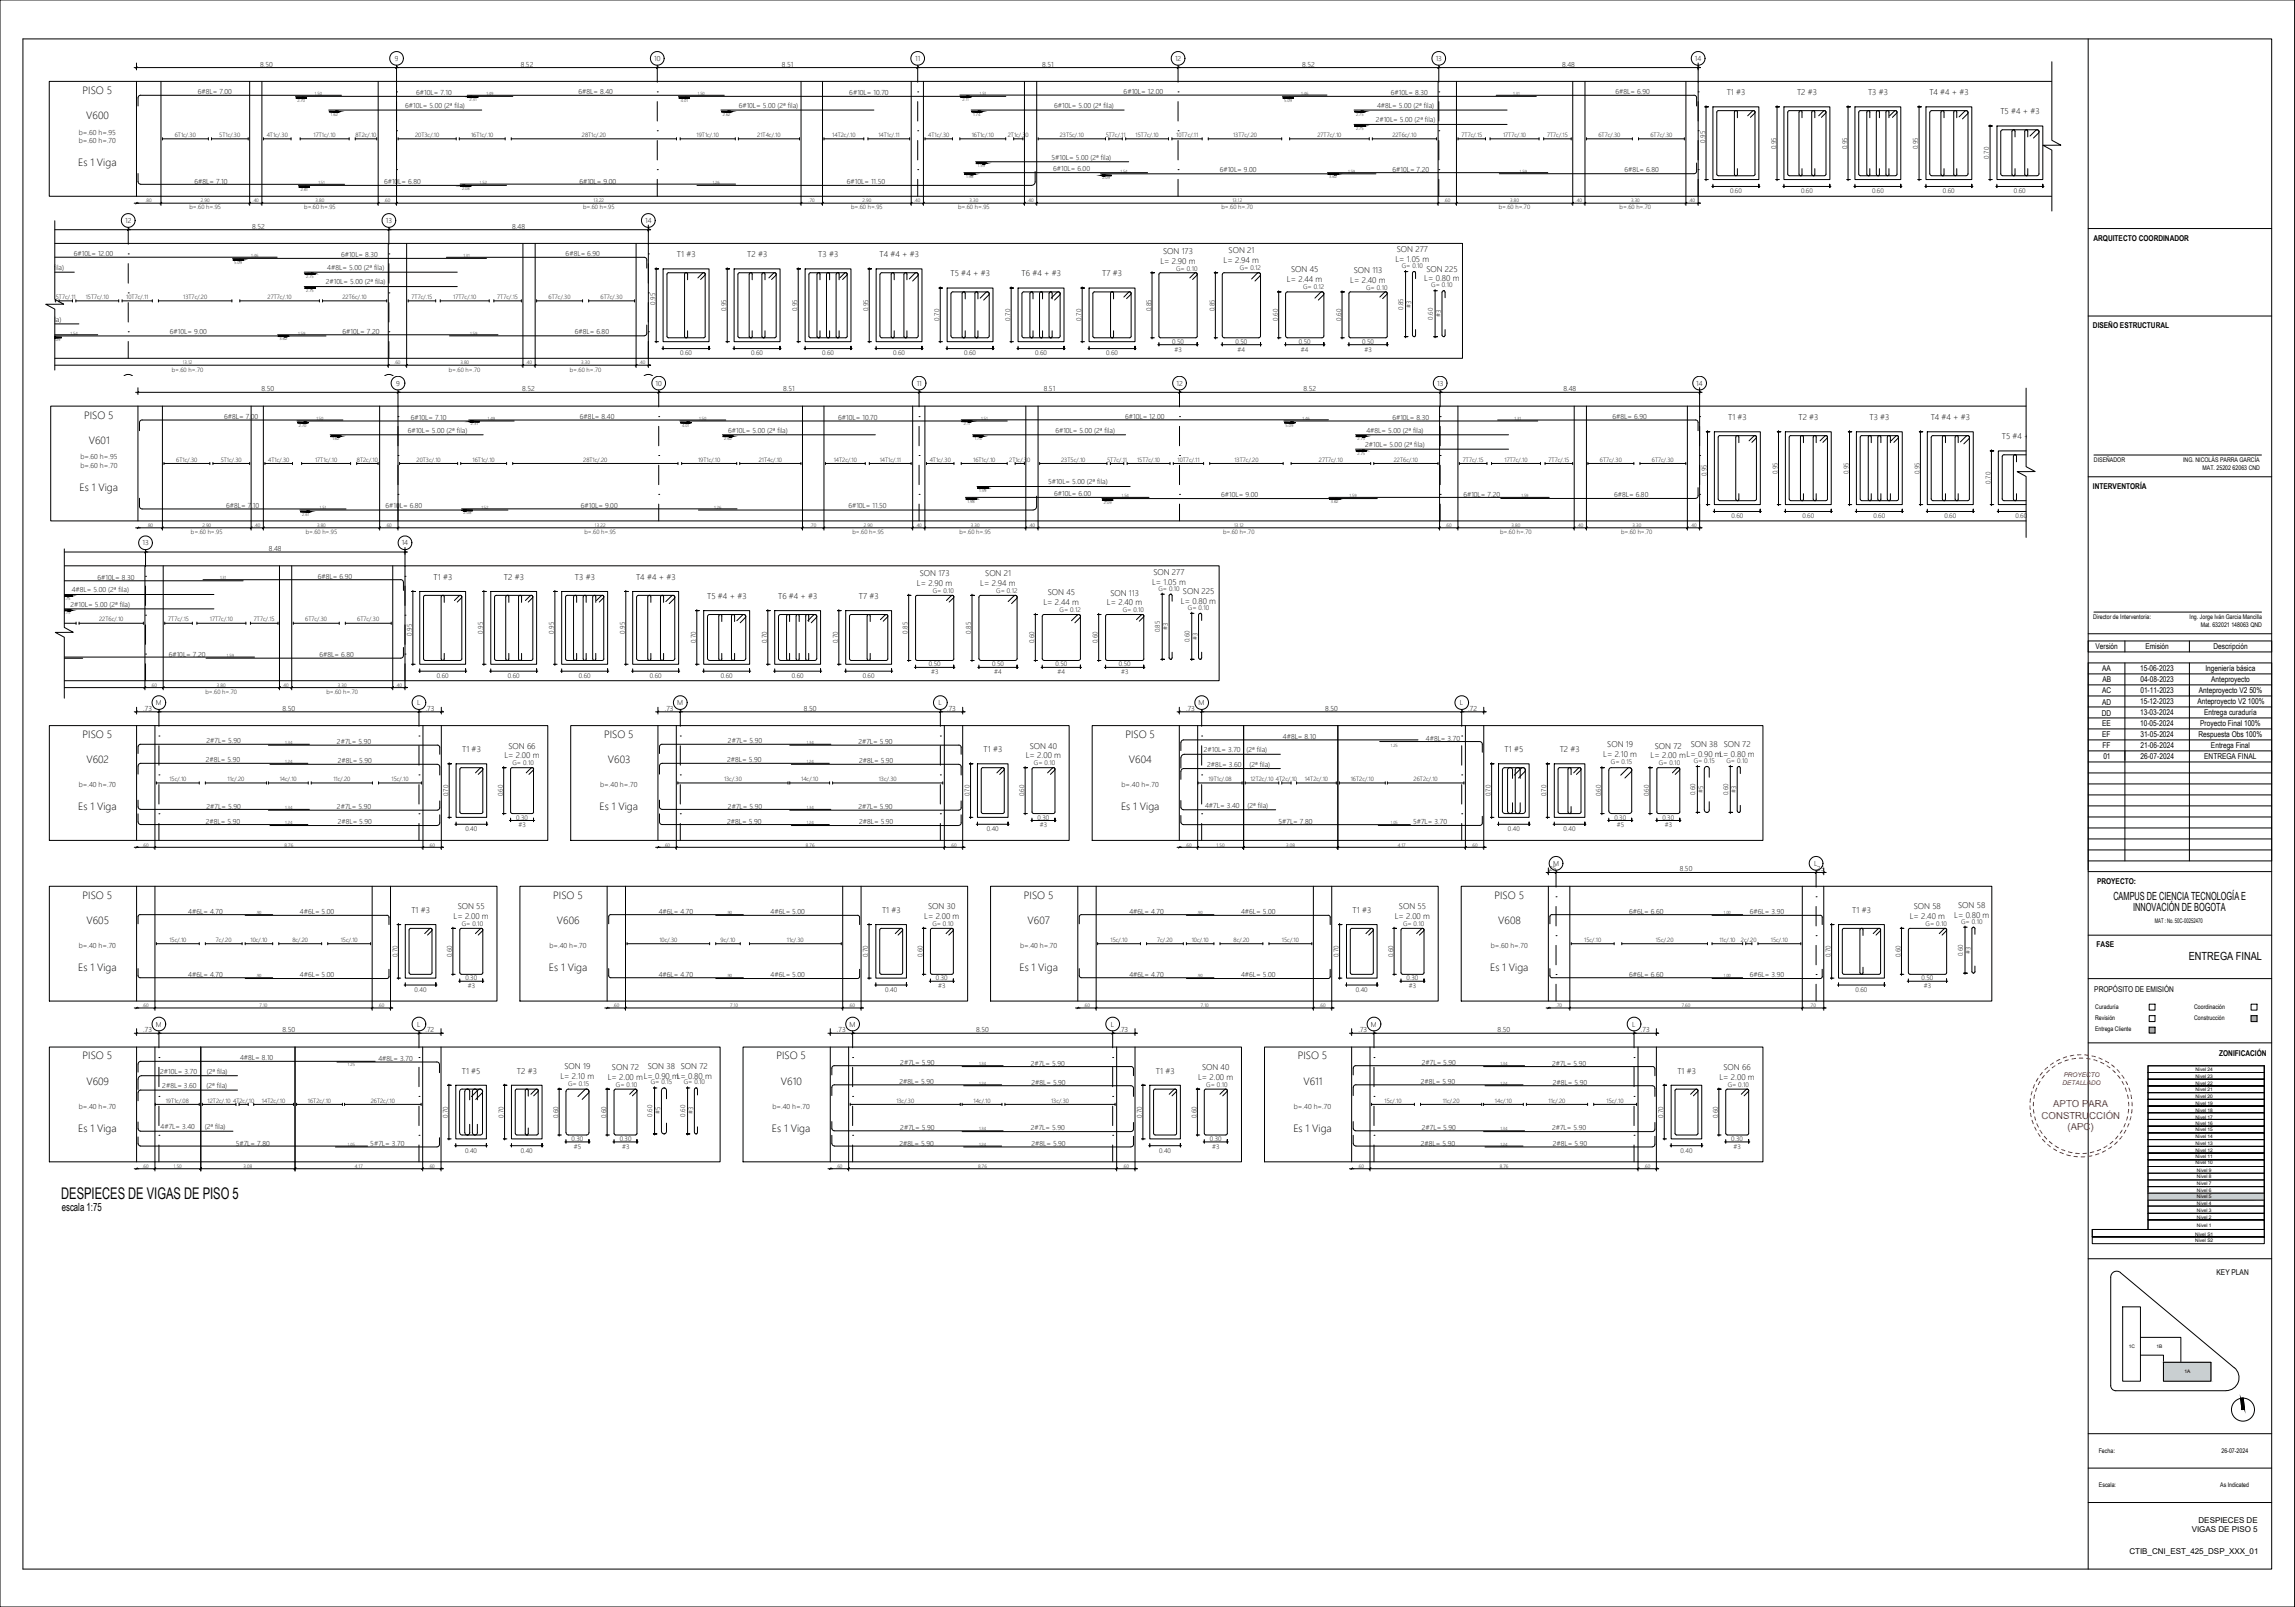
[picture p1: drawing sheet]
<svg xmlns="http://www.w3.org/2000/svg" width="1000mm" height="700mm" viewBox="0 0 1000 700" stroke-linecap="round" stroke-linejoin="round" font-family="sans-serif">
<defs><g id="words">
<text font-size="7" x="26.7" y="522.2">DESPIECES DE VIGAS DE PISO 5</text>
<g font-size="4.9">
<text x="921" y="392">CAMPUS DE CIENCIA TECNOLOGÍA E</text>
<text x="929.6" y="396.7">INNOVACIÓN DE BOGOTA</text>
<text x="953.9" y="418.2">ENTREGA FINAL</text>
<text x="26.9" y="527.3">escala 1:75</text>
</g>
<g font-size="4.6">
<text x="36" y="40.9">PISO 5</text>
<text x="37.6" y="51.9">V600</text>
<text x="34" y="72.4">Es 1 Viga</text>
<text x="36.6" y="182.3">PISO 5</text>
<text x="38.7" y="193.3">V601</text>
<text x="34.7" y="213.8">Es 1 Viga</text>
<text x="36" y="321.5">PISO 5</text>
<text x="263.2" y="321.5">PISO 5</text>
<text x="490.4" y="321.5">PISO 5</text>
<text x="37.7" y="332.5">V602</text>
<text x="264.9" y="332.5">V603</text>
<text x="492" y="332.5">V604</text>
<text x="34.1" y="352.9">Es 1 Viga</text>
<text x="261.3" y="352.9">Es 1 Viga</text>
<text x="488.5" y="352.9">Es 1 Viga</text>
<text x="36" y="391.5">PISO 5</text>
<text x="241.1" y="391.5">PISO 5</text>
<text x="446.2" y="391.5">PISO 5</text>
<text x="651.3" y="391.5">PISO 5</text>
<text x="37.7" y="402.5">V605</text>
<text x="242.7" y="402.5">V606</text>
<text x="447.8" y="402.5">V607</text>
<text x="652.9" y="402.5">V608</text>
<text x="34.1" y="422.9">Es 1 Viga</text>
<text x="239.2" y="422.9">Es 1 Viga</text>
<text x="444.2" y="422.9">Es 1 Viga</text>
<text x="649.4" y="422.9">Es 1 Viga</text>
<text x="36" y="461.4">PISO 5</text>
<text x="338.3" y="461.4">PISO 5</text>
<text x="565.5" y="461.4">PISO 5</text>
<text x="37.6" y="472.5">V609</text>
<text x="340.3" y="472.5">V610</text>
<text x="568" y="472.5">V611</text>
<text x="34.1" y="492.9">Es 1 Viga</text>
<text x="336.4" y="492.9">Es 1 Viga</text>
<text x="563.6" y="492.9">Es 1 Viga</text>
</g>
<g font-size="4.2" fill="#f00">
<text x="894.8" y="482.2">APTO PARA</text>
<text x="889.7" y="487.2">CONSTRUCCIÓN</text>
<text x="901" y="492.2">(APC)</text>
</g>
<g font-size="3.6">
<text x="752.5" y="41.5">T1 #3</text>
<text x="783.1" y="41.5">T2 #3</text>
<text x="814.1" y="41.5">T3 #3</text>
<text x="840.8" y="41.5">T4 #4 + #3</text>
<text x="871.7" y="49.8">T5 #4 + #3</text>
<text x="295" y="112.1">T1 #3</text>
<text x="325.6" y="112.1">T2 #3</text>
<text x="356.6" y="112.1">T3 #3</text>
<text x="383.3" y="112.1">T4 #4 + #3</text>
<text x="506.9" y="110.5">SON 173</text>
<text x="535.4" y="110.3">SON 21</text>
<text x="608.7" y="109.9">SON 277</text>
<text x="505.7" y="114.8">L= 2.90 m</text>
<text x="533.2" y="114.6">L= 2.94 m</text>
<text x="562.7" y="118.6">SON 45</text>
<text x="590" y="118.9">SON 113</text>
<text x="608.1" y="114.2">L= 1.05 m</text>
<text x="621.6" y="118.3">SON 225</text>
<text x="414.2" y="120.4">T5 #4 + #3</text>
<text x="445.2" y="120.4">T6 #4 + #3</text>
<text x="480.4" y="120.4">T7 #3</text>
<text x="560.8" y="122.9">L= 2.44 m</text>
<text x="588.4" y="123.1">L= 2.40 m</text>
<text x="620.7" y="122.5">L= 0.80 m</text>
<text x="753.1" y="183">T1 #3</text>
<text x="783.8" y="183">T2 #3</text>
<text x="814.7" y="183">T3 #3</text>
<text x="841.4" y="183">T4 #4 + #3</text>
<text x="872.4" y="191.4">T5 #4 + #3</text>
<text x="400.8" y="251.1">SON 173</text>
<text x="429.3" y="250.8">SON 21</text>
<text x="502.6" y="250.5">SON 277</text>
<text x="188.9" y="252.6">T1 #3</text>
<text x="219.6" y="252.6">T2 #3</text>
<text x="250.5" y="252.6">T3 #3</text>
<text x="277.2" y="252.6">T4 #4 + #3</text>
<text x="399.6" y="255.3">L= 2.90 m</text>
<text x="427.2" y="255.1">L= 2.94 m</text>
<text x="502" y="254.7">L= 1.05 m</text>
<text x="308.2" y="260.9">T5 #4 + #3</text>
<text x="339.1" y="260.9">T6 #4 + #3</text>
<text x="374.3" y="260.9">T7 #3</text>
<text x="454.7" y="263.4">L= 2.44 m</text>
<text x="456.6" y="259.2">SON 45</text>
<text x="482.4" y="263.7">L= 2.40 m</text>
<text x="483.9" y="259.4">SON 113</text>
<text x="514.6" y="263.1">L= 0.80 m</text>
<text x="515.5" y="258.8">SON 225</text>
<text x="201.4" y="327.6">T1 #3</text>
<text x="221.6" y="326.1">SON 66</text>
<text x="428.6" y="327.6">T1 #3</text>
<text x="448.7" y="326.1">SON 40</text>
<text x="655.7" y="327.6">T1 #5</text>
<text x="679.7" y="327.6">T2 #3</text>
<text x="698.7" y="329.8">L= 2.10 m</text>
<text x="700.4" y="325.5">SON 19</text>
<text x="721.1" y="326.1">SON 72</text>
<text x="736.8" y="325.5">SON 38</text>
<text x="751.2" y="325.5">SON 72</text>
<text x="219.8" y="330.3">L= 2.00 m</text>
<text x="447" y="330.3">L= 2.00 m</text>
<text x="719.3" y="330.3">L= 2.00 mL= 0.90 mL= 0.80 m</text>
<text x="853.4" y="395.5">SON 58</text>
<text x="179.3" y="397.7">T1 #3</text>
<text x="197.7" y="400.4">L= 2.00 m</text>
<text x="199.5" y="396.1">SON 55</text>
<text x="384.4" y="397.7">T1 #3</text>
<text x="402.8" y="400.4">L= 2.00 m</text>
<text x="404.5" y="396.1">SON 30</text>
<text x="589.4" y="397.7">T1 #3</text>
<text x="607.8" y="400.4">L= 2.00 m</text>
<text x="609.6" y="396.1">SON 55</text>
<text x="807.2" y="397.7">T1 #3</text>
<text x="832.2" y="400.4">L= 2.40 m</text>
<text x="834" y="396.1">SON 58</text>
<text x="851.6" y="399.8">L= 0.80 m</text>
<text x="201.3" y="467.6">T1 #5</text>
<text x="225.3" y="467.6">T2 #3</text>
<text x="246" y="465.5">SON 19</text>
<text x="266.7" y="466.1">SON 72</text>
<text x="282.3" y="465.5">SON 38</text>
<text x="296.7" y="465.5">SON 72</text>
<text x="503.7" y="467.6">T1 #3</text>
<text x="523.8" y="466.1">SON 40</text>
<text x="731" y="467.6">T1 #3</text>
<text x="751.1" y="466.1">SON 66</text>
<text x="244.2" y="469.8">L= 2.10 m</text>
<text x="264.9" y="470.4">L= 2.00 mL= 0.90 mL= 0.80 m</text>
<text x="522.1" y="470.4">L= 2.00 m</text>
<text x="749.3" y="470.4">L= 2.00 m</text>
</g>
<g font-size="3.5">
<text x="912.3" y="104.9">ARQUITECTO COORDINADOR</text>
<text x="912.1" y="143">DISEÑO ESTRUCTURAL</text>
<text x="912.1" y="213">INTERVENTORÍA</text>
<text x="913.2" y="282.7">Versión</text>
<text x="934.9" y="282.7">Emisión</text>
<text x="964.6" y="282.7">Descripción</text>
<text x="916.1" y="292.3">AA</text>
<text x="932.6" y="292.3">15-06-2023</text>
<text x="961.1" y="292.3">Ingeniería básica</text>
<text x="916.2" y="297.1">AB</text>
<text x="932.7" y="297.1">04-08-2023</text>
<text x="963.6" y="297.1">Anteproyecto</text>
<text x="916.1" y="301.9">AC</text>
<text x="932.7" y="301.9">01-11-2023</text>
<text x="958.3" y="301.9">Anteproyecto V2 50%</text>
<text x="915.9" y="311.7">DD</text>
<text x="916.1" y="307">AD</text>
<text x="932.6" y="306.5">15-12-2023</text>
<text x="932.6" y="311.5">13-03-2024</text>
<text x="957.6" y="306.6">Anteproyecto V2 100%</text>
<text x="960.5" y="311.5">Entrega curaduría</text>
<text x="916.1" y="316.2">EE</text>
<text x="932.6" y="316.2">10-05-2024</text>
<text x="958.8" y="316.2">Proyecto Final 100%</text>
<text x="916.1" y="321">EF</text>
<text x="932.7" y="321">31-05-2024</text>
<text x="958.1" y="321">Respuesta Obs 100%</text>
<text x="916.2" y="325.8">FF</text>
<text x="932.8" y="325.8">21-06-2024</text>
<text x="963.5" y="325.8">Entrega Final</text>
<text x="916.6" y="330.6">01</text>
<text x="932.8" y="330.6">26-07-2024</text>
<text x="960.6" y="330.6">ENTREGA FINAL</text>
<text x="913.8" y="385.1">PROYECTO:</text>
<text x="913.7" y="412.3">FASE</text>
<text x="912.7" y="432.1">PROPÓSITO DE EMISIÓN</text>
<text x="967.1" y="460.1">ZONIFICACIÓN</text>
<text x="966" y="555.5">KEY PLAN</text>
<text x="958.1" y="663.3">DESPIECES DE</text>
<text x="955.1" y="667.4">VIGAS DE PISO 5</text>
<text x="927.9" y="676.9">CTIB_CNI_EST_425_DSP_XXX_01</text>
</g>
<g font-size="3.1">
<text x="113.4" y="29">8.50</text>
<text x="172" y="26.5">9</text>
<text x="226.9" y="29">8.52</text>
<text x="285.1" y="26.5">10</text>
<text x="340.7" y="29">8.51</text>
<text x="398.9" y="26.6">11</text>
<text x="454.2" y="29">8.51</text>
<text x="512.1" y="26.6">12</text>
<text x="567.4" y="29">8.52</text>
<text x="625.7" y="26.5">13</text>
<text x="680.7" y="29">8.48</text>
<text x="738.6" y="26.6">14</text>
<text x="86.2" y="41">6#8L= 7.00</text>
<text x="181.4" y="41.4">6#10L= 7.10</text>
<text x="252.1" y="41">6#8L= 8.40</text>
<text x="370.1" y="41.5">6#10L= 10.70</text>
<text x="489.7" y="41">6#10L= 12.00</text>
<text x="606.1" y="41.5">6#10L= 8.30</text>
<text x="704" y="41">6#8L= 6.90</text>
<text x="176.6" y="46.9">6#10L= 5.00 (2ª fila)</text>
<text x="321.9" y="47">6#10L= 5.00 (2ª fila)</text>
<text x="459.4" y="47">6#10L= 5.00 (2ª fila)</text>
<text x="600.1" y="47">4#8L= 5.00 (2ª fila)</text>
<text x="599.5" y="53.3">2#10L= 5.00 (2ª fila)</text>
<text x="34.4" y="58.6">b=.60 h=.95</text>
<text x="34.4" y="62.4">b=.60 h=.70</text>
<text x="458.3" y="69.6">5#10L= 5.00 (2ª fila)</text>
<text x="458.9" y="74.4">6#10L= 6.00</text>
<text x="531.5" y="75">6#10L= 9.00</text>
<text x="606.8" y="75">6#10L= 7.20</text>
<text x="708" y="75">6#8L= 6.80</text>
<text x="84.7" y="80">6#8L= 7.10</text>
<text x="167.3" y="80">6#10L= 6.80</text>
<text x="252.5" y="80">6#10L= 9.00</text>
<text x="369.1" y="80">6#10L= 11.50</text>
<text x="54.6" y="97.2">12</text>
<text x="109.9" y="99.5">8.52</text>
<text x="168.2" y="97.1">13</text>
<text x="223.2" y="99.5">8.48</text>
<text x="281.1" y="97.2">14</text>
<text x="32.2" y="111.6">6#10L= 12.00</text>
<text x="148.6" y="112.1">6#10L= 8.30</text>
<text x="246.5" y="111.6">6#8L= 6.90</text>
<text x="1.9" y="117.7">6#10L= 5.00 (2ª fila)</text>
<text x="142.6" y="117.7">4#8L= 5.00 (2ª fila)</text>
<text x="142" y="123.9">2#10L= 5.00 (2ª fila)</text>
<text x=".8" y="140.1">5#10L= 5.00 (2ª fila)</text>
<text x="74" y="145.6">6#10L= 9.00</text>
<text x="149.3" y="145.6">6#10L= 7.20</text>
<text x="250.4" y="145.6">6#8L= 6.80</text>
<text x="172.6" y="168">9</text>
<text x="285.7" y="168">10</text>
<text x="399.5" y="168">11</text>
<text x="512.7" y="168">12</text>
<text x="626.3" y="168">13</text>
<text x="739.2" y="168">14</text>
<text x="114" y="170.4">8.50</text>
<text x="227.5" y="170.4">8.52</text>
<text x="341.3" y="170.4">8.51</text>
<text x="454.8" y="170.4">8.51</text>
<text x="568.1" y="170.4">8.52</text>
<text x="681.4" y="170.4">8.48</text>
<text x="97.6" y="182.5">6#8L= 7.00</text>
<text x="179" y="182.9">6#10L= 7.10</text>
<text x="252.7" y="182.5">6#8L= 8.40</text>
<text x="365.3" y="182.9">6#10L= 10.70</text>
<text x="490.3" y="182.4">6#10L= 12.00</text>
<text x="606.8" y="182.9">6#10L= 8.30</text>
<text x="702.7" y="182.5">6#8L= 6.90</text>
<text x="177.7" y="188.5">6#10L= 5.00 (2ª fila)</text>
<text x="317.3" y="188.5">6#10L= 5.00 (2ª fila)</text>
<text x="459.9" y="188.5">6#10L= 5.00 (2ª fila)</text>
<text x="595.5" y="188.5">4#8L= 5.00 (2ª fila)</text>
<text x="594.9" y="194.7">2#10L= 5.00 (2ª fila)</text>
<text x="35" y="200.1">b=.60 h=.95</text>
<text x="35" y="203.8">b=.60 h=.70</text>
<text x="456.7" y="211">5#10L= 5.00 (2ª fila)</text>
<text x="98.6" y="221.5">6#8L= 7.10</text>
<text x="168" y="221.5">6#10L= 6.80</text>
<text x="253.1" y="221.5">6#10L= 9.00</text>
<text x="369.7" y="221.5">6#10L= 11.50</text>
<text x="459.4" y="216">6#10L= 6.00</text>
<text x="532.2" y="216.5">6#10L= 9.00</text>
<text x="637.7" y="216.5">6#10L= 7.20</text>
<text x="703.4" y="216.5">6#8L= 6.80</text>
<text x="62.1" y="237.5">13</text>
<text x="117.2" y="240">8.48</text>
<text x="175" y="237.5">14</text>
<text x="42.5" y="252.5">6#10L= 8.30</text>
<text x="138.5" y="252">6#8L= 6.90</text>
<text x="31.3" y="258">4#8L= 5.00 (2ª fila)</text>
<text x="30.7" y="264.3">2#10L= 5.00 (2ª fila)</text>
<text x="73.5" y="286">6#10L= 7.20</text>
<text x="139.2" y="286">6#8L= 6.80</text>
<text x="62.4" y="309.6">.73</text>
<text x="67.9" y="307.1">M</text>
<text x="123.1" y="309.6">8.50</text>
<text x="181.8" y="307.1">L</text>
<text x="185.5" y="309.6">.73</text>
<text x="289.7" y="309.6">.73</text>
<text x="295.1" y="307.1">M</text>
<text x="350.4" y="309.6">8.50</text>
<text x="409" y="307.1">L</text>
<text x="412.7" y="309.6">.73</text>
<text x="516.9" y="309.6">.73</text>
<text x="522.4" y="307.1">M</text>
<text x="577.6" y="309.6">8.50</text>
<text x="636.2" y="307.1">L</text>
<text x="639.9" y="309.6">.72</text>
<text x="90" y="323.7">2#7L= 5.90</text>
<text x="317.2" y="323.7">2#7L= 5.90</text>
<text x="559.1" y="321.8">4#8L= 8.10</text>
<text x="621.4" y="322.6">4#8L= 3.70</text>
<text x="146.9" y="324.1">2#7L= 5.90</text>
<text x="374.1" y="324.1">2#7L= 5.90</text>
<text x="524.6" y="327.6">2#10L= 3.70</text>
<text x="543.2" y="327.6">(2ª fila)</text>
<text x="89.7" y="332">2#8L= 5.90</text>
<text x="147.2" y="332.5">2#8L= 5.90</text>
<text x="316.9" y="332">2#8L= 5.90</text>
<text x="374.4" y="332.5">2#8L= 5.90</text>
<text x="526.1" y="333.9">2#8L= 3.60</text>
<text x="544.5" y="333.9">(2ª fila)</text>
<text x="34.4" y="343">b=.40 h=.70</text>
<text x="261.6" y="343">b=.40 h=.70</text>
<text x="488.8" y="343">b=.40 h=.70</text>
<text x="90" y="352.2">2#7L= 5.90</text>
<text x="146.9" y="352.2">2#7L= 5.90</text>
<text x="317.2" y="352.2">2#7L= 5.90</text>
<text x="374.1" y="352.2">2#7L= 5.90</text>
<text x="525.2" y="351.8">4#7L= 3.40</text>
<text x="543.6" y="351.8">(2ª fila)</text>
<text x="89.7" y="358.9">2#8L= 5.90</text>
<text x="147.2" y="358.9">2#8L= 5.90</text>
<text x="316.9" y="358.9">2#8L= 5.90</text>
<text x="374.4" y="358.9">2#8L= 5.90</text>
<text x="557.1" y="358.9">5#7L= 7.80</text>
<text x="615.8" y="358.9">5#7L= 3.70</text>
<text x="676.8" y="377.1">M</text>
<text x="790.6" y="377.1">L</text>
<text x="674.5" y="379.5">.25</text>
<text x="732" y="379.5">8.50</text>
<text x="791.1" y="379.5">.25</text>
<text x="82" y="397.9">4#6L= 4.70</text>
<text x="130.7" y="398.2">4#6L= 5.00</text>
<text x="287.1" y="397.9">4#6L= 4.70</text>
<text x="335.8" y="398.2">4#6L= 5.00</text>
<text x="492.2" y="397.9">4#6L= 4.70</text>
<text x="540.9" y="398.2">4#6L= 5.00</text>
<text x="709.9" y="397.9">6#6L= 6.60</text>
<text x="762.6" y="398.2">6#6L= 3.90</text>
<text x="34.4" y="413">b=.40 h=.70</text>
<text x="239.4" y="413">b=.40 h=.70</text>
<text x="444.5" y="413">b=.40 h=.70</text>
<text x="649.6" y="413">b=.60 h=.70</text>
<text x="82" y="425.6">4#6L= 4.70</text>
<text x="130.7" y="425.6">4#6L= 5.00</text>
<text x="287.1" y="425.6">4#6L= 4.70</text>
<text x="335.8" y="425.6">4#6L= 5.00</text>
<text x="492.2" y="425.6">4#6L= 4.70</text>
<text x="540.9" y="425.6">4#6L= 5.00</text>
<text x="709.9" y="425.6">6#6L= 6.60</text>
<text x="762.6" y="425.6">6#6L= 3.90</text>
<text x="62.4" y="449.6">.73</text>
<text x="67.9" y="447.1">M</text>
<text x="123.1" y="449.6">8.50</text>
<text x="181.8" y="447.1">L</text>
<text x="185.4" y="449.6">.72</text>
<text x="364.7" y="449.6">.73</text>
<text x="370.2" y="447.1">M</text>
<text x="425.4" y="449.6">8.50</text>
<text x="484.1" y="447.1">L</text>
<text x="487.8" y="449.6">.73</text>
<text x="592" y="449.6">.73</text>
<text x="597.5" y="447.1">M</text>
<text x="652.7" y="449.6">8.50</text>
<text x="711.3" y="447.1">L</text>
<text x="715.1" y="449.6">.73</text>
<text x="104.6" y="461.8">4#8L= 8.10</text>
<text x="69.8" y="467.6">2#10L= 3.70</text>
<text x="90.2" y="467.6">(2ª fila)</text>
<text x="164.9" y="462.1">4#8L= 3.70</text>
<text x="392.3" y="463.7">2#7L= 5.90</text>
<text x="449.2" y="464.1">2#7L= 5.90</text>
<text x="619.6" y="463.7">2#7L= 5.90</text>
<text x="676.4" y="464.1">2#7L= 5.90</text>
<text x="70.7" y="473.9">2#8L= 3.60</text>
<text x="90" y="473.9">(2ª fila)</text>
<text x="392" y="472">2#8L= 5.90</text>
<text x="449.5" y="472.5">2#8L= 5.90</text>
<text x="619.2" y="472">2#8L= 5.90</text>
<text x="676.7" y="472.5">2#8L= 5.90</text>
<text x="34.4" y="483">b=.40 h=.70</text>
<text x="336.7" y="483">b=.40 h=.70</text>
<text x="563.9" y="483">b=.40 h=.70</text>
<text x="70" y="491.8">4#7L= 3.40</text>
<text x="89.3" y="491.8">(2ª fila)</text>
<text x="392.3" y="492.2">2#7L= 5.90</text>
<text x="449.2" y="492.2">2#7L= 5.90</text>
<text x="619.6" y="492.2">2#7L= 5.90</text>
<text x="676.4" y="492.2">2#7L= 5.90</text>
<text x="102.7" y="498.9">5#7L= 7.80</text>
<text x="161.4" y="498.9">5#7L= 3.70</text>
<text x="392" y="498.9">2#8L= 5.90</text>
<text x="449.5" y="498.9">2#8L= 5.90</text>
<text x="619.2" y="498.9">2#8L= 5.90</text>
<text x="676.7" y="498.9">2#8L= 5.90</text>
</g>
<g font-size="2.9">
<text x="743" y="62.2" transform="rotate(-90 743 62.2)">0.95</text>
<text x="774" y="64.9" transform="rotate(-90 774 64.9)">0.95</text>
<text x="804.9" y="64.9" transform="rotate(-90 804.9 64.9)">0.95</text>
<text x="835.8" y="64.9" transform="rotate(-90 835.8 64.9)">0.95</text>
<text x="866.8" y="69.1" transform="rotate(-90 866.8 69.1)">0.70</text>
<text x="753.9" y="84.2">0.60</text>
<text x="784.9" y="84.2">0.60</text>
<text x="815.8" y="84.2">0.60</text>
<text x="846.7" y="84.2">0.60</text>
<text x="877.7" y="84.2">0.60</text>
<text x="512.6" y="117.8">G= 0.10</text>
<text x="540.3" y="117.6">G= 0.12</text>
<text x="610.9" y="116.7">G= 0.10</text>
<text x="567.9" y="125.9">G= 0.12</text>
<text x="623.7" y="125.1">G= 0.10</text>
<text x="595.4" y="126.1">G= 0.10</text>
<text x="285.5" y="132.7" transform="rotate(-90 285.5 132.7)">0.95</text>
<text x="316.5" y="135.5" transform="rotate(-90 316.5 135.5)">0.95</text>
<text x="347.4" y="135.5" transform="rotate(-90 347.4 135.5)">0.95</text>
<text x="378.3" y="135.5" transform="rotate(-90 378.3 135.5)">0.95</text>
<text x="501.6" y="135.5" transform="rotate(-90 501.6 135.5)">0.85</text>
<text x="529.2" y="135.5" transform="rotate(-90 529.2 135.5)">0.85</text>
<text x="611.5" y="135" transform="rotate(-90 611.5 135)">0.85</text>
<text x="615" y="134" transform="rotate(-90 615 134)">#3</text>
<text x="409.3" y="139.7" transform="rotate(-90 409.3 139.7)">0.70</text>
<text x="440.2" y="139.7" transform="rotate(-90 440.2 139.7)">0.70</text>
<text x="471.2" y="139.7" transform="rotate(-90 471.2 139.7)">0.70</text>
<text x="556.8" y="139.7" transform="rotate(-90 556.8 139.7)">0.60</text>
<text x="584.4" y="139.7" transform="rotate(-90 584.4 139.7)">0.60</text>
<text x="624.4" y="139.2" transform="rotate(-90 624.4 139.2)">0.60</text>
<text x="627.9" y="138.2" transform="rotate(-90 627.9 138.2)">#3</text>
<text x="510.8" y="149.7">0.50</text>
<text x="538.4" y="149.7">0.50</text>
<text x="566" y="149.7">0.50</text>
<text x="593.6" y="149.7">0.50</text>
<text x="296.4" y="154.8">0.60</text>
<text x="327.4" y="154.8">0.60</text>
<text x="358.3" y="154.8">0.60</text>
<text x="389.2" y="154.8">0.60</text>
<text x="420.2" y="154.8">0.60</text>
<text x="451.1" y="154.8">0.60</text>
<text x="482" y="154.8">0.60</text>
<text x="511.9" y="153.1">#3</text>
<text x="539.3" y="153.2">#4</text>
<text x="566.9" y="153.2">#4</text>
<text x="594.7" y="153.1">#3</text>
<text x="743.7" y="207.4" transform="rotate(-90 743.7 207.4)">0.95</text>
<text x="774.6" y="206.4" transform="rotate(-90 774.6 206.4)">0.95</text>
<text x="805.5" y="206.4" transform="rotate(-90 805.5 206.4)">0.95</text>
<text x="836.5" y="206.4" transform="rotate(-90 836.5 206.4)">0.95</text>
<text x="867.4" y="210.6" transform="rotate(-90 867.4 210.6)">0.70</text>
<text x="754.5" y="225.8">0.60</text>
<text x="785.5" y="225.8">0.60</text>
<text x="816.4" y="225.8">0.60</text>
<text x="847.3" y="225.8">0.60</text>
<text x="878.3" y="225.8">0.60</text>
<text x="504.8" y="257.3">G= 0.10</text>
<text x="406.5" y="258.3">G= 0.10</text>
<text x="434.2" y="258.1">G= 0.12</text>
<text x="461.8" y="266.4">G= 0.12</text>
<text x="489.3" y="266.7">G= 0.10</text>
<text x="517.7" y="265.6">G= 0.10</text>
<text x="210.4" y="276" transform="rotate(-90 210.4 276)">0.95</text>
<text x="241.3" y="276" transform="rotate(-90 241.3 276)">0.95</text>
<text x="272.3" y="276" transform="rotate(-90 272.3 276)">0.95</text>
<text x="395.5" y="276" transform="rotate(-90 395.5 276)">0.85</text>
<text x="423.1" y="276" transform="rotate(-90 423.1 276)">0.85</text>
<text x="505.5" y="275.5" transform="rotate(-90 505.5 275.5)">0.85</text>
<text x="508.9" y="274.5" transform="rotate(-90 508.9 274.5)">#3</text>
<text x="179.5" y="276.9" transform="rotate(-90 179.5 276.9)">0.95</text>
<text x="303.2" y="280.2" transform="rotate(-90 303.2 280.2)">0.70</text>
<text x="334.2" y="280.2" transform="rotate(-90 334.2 280.2)">0.70</text>
<text x="365.1" y="280.2" transform="rotate(-90 365.1 280.2)">0.70</text>
<text x="450.7" y="280.2" transform="rotate(-90 450.7 280.2)">0.60</text>
<text x="478.3" y="280.2" transform="rotate(-90 478.3 280.2)">0.60</text>
<text x="518.3" y="279.7" transform="rotate(-90 518.3 279.7)">0.60</text>
<text x="521.8" y="278.7" transform="rotate(-90 521.8 278.7)">#3</text>
<text x="404.7" y="290.2">0.50</text>
<text x="405.8" y="293.7">#3</text>
<text x="432.4" y="290.2">0.50</text>
<text x="433.2" y="293.7">#4</text>
<text x="460" y="290.2">0.50</text>
<text x="460.8" y="293.7">#4</text>
<text x="487.6" y="290.2">0.50</text>
<text x="488.6" y="293.7">#3</text>
<text x="190.4" y="295.3">0.60</text>
<text x="221.3" y="295.3">0.60</text>
<text x="252.2" y="295.3">0.60</text>
<text x="283.2" y="295.3">0.60</text>
<text x="314.1" y="295.3">0.60</text>
<text x="345.1" y="295.3">0.60</text>
<text x="376" y="295.3">0.60</text>
<text x="223.4" y="333.4">G= 0.10</text>
<text x="450.6" y="333.4">G= 0.10</text>
<text x="702" y="332.8">G= 0.15</text>
<text x="722.9" y="333.4">G= 0.10</text>
<text x="738.1" y="332.3">G= 0.15</text>
<text x="752.4" y="332.3">G= 0.10</text>
<text x="195.3" y="346.9" transform="rotate(-90 195.3 346.9)">0.70</text>
<text x="219.1" y="346.9" transform="rotate(-90 219.1 346.9)">0.60</text>
<text x="422.5" y="346.9" transform="rotate(-90 422.5 346.9)">0.70</text>
<text x="446.3" y="346.9" transform="rotate(-90 446.3 346.9)">0.60</text>
<text x="649.6" y="346.9" transform="rotate(-90 649.6 346.9)">0.70</text>
<text x="673.9" y="346.9" transform="rotate(-90 673.9 346.9)">0.70</text>
<text x="697.7" y="346.9" transform="rotate(-90 697.7 346.9)">0.60</text>
<text x="718.6" y="346.9" transform="rotate(-90 718.6 346.9)">0.60</text>
<text x="738.7" y="346.4" transform="rotate(-90 738.7 346.4)">0.60</text>
<text x="742.1" y="345.4" transform="rotate(-90 742.1 345.4)">#5</text>
<text x="753.1" y="346.4" transform="rotate(-90 753.1 346.4)">0.60</text>
<text x="756.5" y="345.4" transform="rotate(-90 756.5 345.4)">#3</text>
<text x="225" y="356.9">0.30</text>
<text x="452.2" y="356.9">0.30</text>
<text x="703.5" y="356.9">0.30</text>
<text x="724.5" y="356.9">0.30</text>
<text x="202.8" y="362">0.40</text>
<text x="226" y="360.4">#3</text>
<text x="430" y="362">0.40</text>
<text x="453.2" y="360.4">#3</text>
<text x="657.1" y="362">0.40</text>
<text x="681.4" y="362">0.40</text>
<text x="704.6" y="360.4">#5</text>
<text x="725.5" y="360.4">#3</text>
<text x="201.3" y="403.4">G= 0.10</text>
<text x="406.3" y="403.4">G= 0.10</text>
<text x="611.4" y="403.4">G= 0.10</text>
<text x="839.2" y="403.4">G= 0.10</text>
<text x="854.7" y="402.3">G= 0.10</text>
<text x="173.2" y="416.9" transform="rotate(-90 173.2 416.9)">0.70</text>
<text x="196.9" y="416.9" transform="rotate(-90 196.9 416.9)">0.60</text>
<text x="378.2" y="416.9" transform="rotate(-90 378.2 416.9)">0.70</text>
<text x="402" y="416.9" transform="rotate(-90 402 416.9)">0.60</text>
<text x="583.4" y="416.9" transform="rotate(-90 583.4 416.9)">0.70</text>
<text x="607.1" y="416.9" transform="rotate(-90 607.1 416.9)">0.60</text>
<text x="797.8" y="416.9" transform="rotate(-90 797.8 416.9)">0.70</text>
<text x="828.2" y="416.9" transform="rotate(-90 828.2 416.9)">0.60</text>
<text x="855.3" y="416.4" transform="rotate(-90 855.3 416.4)">0.60</text>
<text x="858.8" y="415.4" transform="rotate(-90 858.8 415.4)">#3</text>
<text x="202.8" y="426.9">0.30</text>
<text x="203.8" y="430.4">#3</text>
<text x="407.9" y="426.9">0.30</text>
<text x="408.9" y="430.4">#3</text>
<text x="613" y="426.9">0.30</text>
<text x="614" y="430.4">#3</text>
<text x="837.4" y="426.9">0.50</text>
<text x="838.4" y="430.4">#3</text>
<text x="180.7" y="432">0.40</text>
<text x="385.8" y="432">0.40</text>
<text x="590.8" y="432">0.40</text>
<text x="808.7" y="432">0.60</text>
<text x="247.6" y="472.8">G= 0.15</text>
<text x="268.4" y="473.4">G= 0.10</text>
<text x="283.6" y="472.3">G= 0.15</text>
<text x="298" y="472.3">G= 0.10</text>
<text x="525.7" y="473.4">G= 0.10</text>
<text x="752.9" y="473.4">G= 0.10</text>
<text x="287.7" y="485.4" transform="rotate(-90 287.7 485.4)">#5</text>
<text x="302.1" y="485.4" transform="rotate(-90 302.1 485.4)">#3</text>
<text x="195.2" y="486.9" transform="rotate(-90 195.2 486.9)">0.70</text>
<text x="219.5" y="486.9" transform="rotate(-90 219.5 486.9)">0.70</text>
<text x="243.2" y="486.9" transform="rotate(-90 243.2 486.9)">0.60</text>
<text x="264.2" y="486.9" transform="rotate(-90 264.2 486.9)">0.60</text>
<text x="284.3" y="486.4" transform="rotate(-90 284.3 486.4)">0.60</text>
<text x="298.6" y="486.4" transform="rotate(-90 298.6 486.4)">0.60</text>
<text x="497.6" y="486.9" transform="rotate(-90 497.6 486.9)">0.70</text>
<text x="521.4" y="486.9" transform="rotate(-90 521.4 486.9)">0.60</text>
<text x="724.8" y="486.9" transform="rotate(-90 724.8 486.9)">0.70</text>
<text x="748.6" y="486.9" transform="rotate(-90 748.6 486.9)">0.60</text>
<text x="249.1" y="496.9">0.30</text>
<text x="270" y="496.9">0.30</text>
<text x="527.3" y="496.9">0.30</text>
<text x="754.5" y="496.9">0.30</text>
<text x="202.7" y="502">0.40</text>
<text x="226.9" y="502">0.40</text>
<text x="250.1" y="500.4">#5</text>
<text x="271.1" y="500.4">#3</text>
<text x="505.1" y="502">0.40</text>
<text x="528.3" y="500.4">#3</text>
<text x="732.4" y="502">0.40</text>
<text x="755.5" y="500.4">#3</text>
</g>
<g font-size="2.8">
<text x="912.5" y="201">DISEÑADOR</text>
<text x="951.4" y="201.3">ING. NICOLÁS PARRA GARCÍA</text>
<text x="959.8" y="204.5">MAT. 25202 62063 CND</text>
<text x="912.1" y="269.4">Director de Interventoria:</text>
<text x="954.2" y="269.6">Ing. Jorge Iván Garcia Mancilla</text>
<text x="959" y="272.9">Mat. 632021 148063 QND</text>
<text x="939" y="402.1">MAT : No. 50C-00252470</text>
<text x="913.1" y="439.3">Curaduría</text>
<text x="956.1" y="439.3">Coordinación</text>
<text x="913" y="444.3">Revisión</text>
<text x="913" y="449.2">Entrega Cliente</text>
<text x="956.1" y="444.3">Construcción</text>
<text x="914.6" y="632.8">Fecha:</text>
<text x="968.1" y="632.8">26-07-2024</text>
<text x="914.7" y="647.5">Escala:</text>
<text x="967.5" y="647.7">As Indicated</text>
</g>
<g font-size="2.8" fill="#f00">
<text x="898.9" y="472.5">DETALLADO</text>
<text x="899.3" y="469.2">PROYECTO</text>
</g>
<g font-size="2.7">
<text x="76.2" y="59.7">6T1c/.30</text>
<text x="95.5" y="59.7">5T1c/.30</text>
<text x="116.2" y="59.7">4T1c/.30</text>
<text x="136.7" y="59.7">17T1c/.10</text>
<text x="154.9" y="59.7">8T2c/.10</text>
<text x="180.9" y="59.7">20T3c/.10</text>
<text x="205.3" y="59.7">16T1c/.10</text>
<text x="253.6" y="59.7">28T1c/.20</text>
<text x="303.6" y="59.7">19T1c/.10</text>
<text x="330" y="59.7">21T4c/.10</text>
<text x="362.7" y="59.7">14T2c/.10</text>
<text x="382.8" y="59.7">14T1c/.11</text>
<text x="404.5" y="59.7">4T1c/.30</text>
<text x="423.5" y="59.7">16T1c/.10</text>
<text x="439.2" y="59.7">2T1c/.30</text>
<text x="461.8" y="59.7">23T5c/.10</text>
<text x="481.8" y="59.7">5T7c/.11</text>
<text x="494.9" y="59.7">15T7c/.10</text>
<text x="512.6" y="59.7">10T7c/.11</text>
<text x="537.3" y="59.7">13T7c/.20</text>
<text x="574.1" y="59.7">27T7c/.10</text>
<text x="606.8" y="59.7">22T6c/.10</text>
<text x="636.9" y="59.7">7T7c/.15</text>
<text x="655" y="59.7">17T7c/.10</text>
<text x="674.2" y="59.7">7T7c/.15</text>
<text x="696.6" y="59.7">6T7c/.30</text>
<text x="719.2" y="59.7">6T7c/.30</text>
<text x="82.6" y="91.2">b=.60 h=.95</text>
<text x="132.6" y="91.2">b=.60 h=.95</text>
<text x="254.1" y="91.2">b=.60 h=.95</text>
<text x="370.9" y="91.2">b=.60 h=.95</text>
<text x="417.5" y="91.2">b=.60 h=.95</text>
<text x="532.3" y="91.2">b=.60 h=.70</text>
<text x="653.1" y="91.2">b=.60 h=.70</text>
<text x="705.8" y="91.2">b=.60 h=.70</text>
<text x="24.3" y="130.2">5T7c/.11</text>
<text x="37.4" y="130.2">15T7c/.10</text>
<text x="55" y="130.2">10T7c/.11</text>
<text x="79.8" y="130.2">13T7c/.20</text>
<text x="116.6" y="130.2">27T7c/.10</text>
<text x="149.3" y="130.2">22T6c/.10</text>
<text x="179.4" y="130.2">7T7c/.15</text>
<text x="197.5" y="130.2">17T7c/.10</text>
<text x="216.7" y="130.2">7T7c/.15</text>
<text x="239.1" y="130.2">6T7c/.30</text>
<text x="261.7" y="130.2">6T7c/.30</text>
<text x="74.8" y="161.8">b=.60 h=.70</text>
<text x="195.6" y="161.8">b=.60 h=.70</text>
<text x="248.3" y="161.8">b=.60 h=.70</text>
<text x="76.8" y="201.1">6T1c/.30</text>
<text x="96.2" y="201.1">5T1c/.30</text>
<text x="116.9" y="201.1">4T1c/.30</text>
<text x="137.3" y="201.1">17T1c/.10</text>
<text x="155.5" y="201.1">8T2c/.10</text>
<text x="181.5" y="201.1">20T3c/.10</text>
<text x="206" y="201.1">16T1c/.10</text>
<text x="254.2" y="201.1">28T1c/.20</text>
<text x="304.2" y="201.1">19T1c/.10</text>
<text x="330.7" y="201.1">21T4c/.10</text>
<text x="363.3" y="201.1">14T2c/.10</text>
<text x="383.4" y="201.1">14T1c/.11</text>
<text x="405.2" y="201.1">4T1c/.30</text>
<text x="424.1" y="201.1">16T1c/.10</text>
<text x="439.8" y="201.1">2T1c/.30</text>
<text x="462.4" y="201.1">23T5c/.10</text>
<text x="482.5" y="201.1">5T7c/.11</text>
<text x="495.5" y="201.1">15T7c/.10</text>
<text x="513.2" y="201.1">10T7c/.11</text>
<text x="538" y="201.1">13T7c/.20</text>
<text x="574.8" y="201.1">27T7c/.10</text>
<text x="607.4" y="201.1">22T6c/.10</text>
<text x="637.5" y="201.1">7T7c/.15</text>
<text x="655.7" y="201.1">17T7c/.10</text>
<text x="674.8" y="201.1">7T7c/.15</text>
<text x="697.2" y="201.1">6T7c/.30</text>
<text x="719.9" y="201.1">6T7c/.30</text>
<text x="83.2" y="232.6">b=.60 h=.95</text>
<text x="133.2" y="232.6">b=.60 h=.95</text>
<text x="254.7" y="232.6">b=.60 h=.95</text>
<text x="371.5" y="232.6">b=.60 h=.95</text>
<text x="418.2" y="232.6">b=.60 h=.95</text>
<text x="533" y="232.6">b=.60 h=.70</text>
<text x="653.8" y="232.6">b=.60 h=.70</text>
<text x="706.4" y="232.6">b=.60 h=.70</text>
<text x="43.2" y="270.7">22T6c/.10</text>
<text x="73.3" y="270.7">7T7c/.15</text>
<text x="91.5" y="270.7">17T7c/.10</text>
<text x="110.7" y="270.7">7T7c/.15</text>
<text x="133" y="270.7">6T7c/.30</text>
<text x="155.7" y="270.7">6T7c/.30</text>
<text x="89.6" y="302.2">b=.60 h=.70</text>
<text x="142.2" y="302.2">b=.60 h=.70</text>
<text x="73.8" y="340.2">15c/.10</text>
<text x="99.1" y="340.2">11c/.20</text>
<text x="121.9" y="340.2">14c/.10</text>
<text x="145.3" y="340.2">11c/.20</text>
<text x="170.6" y="340.2">15c/.10</text>
<text x="315.5" y="340.2">13c/.30</text>
<text x="349.2" y="340.2">14c/.10</text>
<text x="382.9" y="340.2">13c/.30</text>
<text x="526.6" y="340.2">19T1c/.08</text>
<text x="544.9" y="340.2">12T2c/.10</text>
<text x="556" y="340.2">4T2c/.10</text>
<text x="568.6" y="340.2">14T2c/.10</text>
<text x="588.6" y="340.2">16T2c/.10</text>
<text x="616" y="340.2">26T2c/.10</text>
<text x="73.8" y="410.2">15c/.10</text>
<text x="94.1" y="410.2">7c/.20</text>
<text x="109.2" y="410.2">10c/.10</text>
<text x="127.4" y="410.2">8c/.20</text>
<text x="148.5" y="410.2">15c/.10</text>
<text x="287.4" y="410.2">10c/.30</text>
<text x="314" y="410.2">9c/.10</text>
<text x="342.9" y="410.2">11c/.30</text>
<text x="484" y="410.2">15c/.10</text>
<text x="504.3" y="410.2">7c/.20</text>
<text x="519.3" y="410.2">10c/.10</text>
<text x="537.6" y="410.2">8c/.20</text>
<text x="558.7" y="410.2">15c/.10</text>
<text x="690.4" y="410.2">15c/.10</text>
<text x="721.5" y="410.2">15c/.20</text>
<text x="749.3" y="410.2">11c/.10</text>
<text x="758.7" y="410.2">2c/.20</text>
<text x="771.7" y="410.2">15c/.10</text>
<text x="72.2" y="480.2">19T1c/.08</text>
<text x="90.5" y="480.2">12T2c/.10</text>
<text x="101.6" y="480.2">4T2c/.10</text>
<text x="114.2" y="480.2">14T2c/.10</text>
<text x="134.2" y="480.2">16T2c/.10</text>
<text x="161.6" y="480.2">26T2c/.10</text>
<text x="390.6" y="480.2">13c/.30</text>
<text x="424.3" y="480.2">14c/.10</text>
<text x="458" y="480.2">13c/.30</text>
<text x="603.4" y="480.2">15c/.10</text>
<text x="628.7" y="480.2">11c/.20</text>
<text x="651.5" y="480.2">14c/.10</text>
<text x="674.8" y="480.2">11c/.20</text>
<text x="700.2" y="480.2">15c/.10</text>
</g>
<g font-size="2.2">
<text x="63.4" y="88.2">.80</text>
<text x="87.5" y="88.2">2.90</text>
<text x="110.1" y="88.2">.40</text>
<text x="137.5" y="88.2">3.80</text>
<text x="167.4" y="88.2">.60</text>
<text x="258.7" y="88.2">13.22</text>
<text x="352.4" y="88.2">.70</text>
<text x="375.8" y="88.2">2.90</text>
<text x="398.4" y="88.2">.40</text>
<text x="422.5" y="88.2">3.30</text>
<text x="447.7" y="88.2">.40</text>
<text x="537.1" y="88.2">13.12</text>
<text x="629.3" y="88.2">.60</text>
<text x="658.1" y="88.2">3.80</text>
<text x="686.6" y="88.2">.40</text>
<text x="710.8" y="88.2">3.30</text>
<text x="736" y="88.2">.40</text>
<text x="79.6" y="158.7">13.12</text>
<text x="171.8" y="158.7">.60</text>
<text x="200.6" y="158.7">3.80</text>
<text x="229.2" y="158.7">.40</text>
<text x="253.3" y="158.7">3.30</text>
<text x="278.5" y="158.7">.40</text>
<text x="64.1" y="229.5">.80</text>
<text x="88.2" y="229.5">2.90</text>
<text x="110.7" y="229.5">.40</text>
<text x="138.2" y="229.5">3.80</text>
<text x="168.1" y="229.5">.60</text>
<text x="259.3" y="229.5">13.22</text>
<text x="353" y="229.5">.70</text>
<text x="376.5" y="229.5">2.90</text>
<text x="399" y="229.5">.40</text>
<text x="423.1" y="229.5">3.30</text>
<text x="448.3" y="229.5">.40</text>
<text x="537.8" y="229.5">13.12</text>
<text x="629.9" y="229.5">.60</text>
<text x="658.7" y="229.5">3.80</text>
<text x="687.2" y="229.5">.40</text>
<text x="711.4" y="229.5">3.30</text>
<text x="736.6" y="229.5">.40</text>
<text x="65.7" y="299.1">.60</text>
<text x="94.5" y="299.1">3.80</text>
<text x="123.1" y="299.1">.40</text>
<text x="147.2" y="299.1">3.30</text>
<text x="172.4" y="299.1">.40</text>
<text x="62.1" y="368.7">.60</text>
<text x="124" y="368.7">8.76</text>
<text x="186.9" y="368.7">.60</text>
<text x="289.3" y="368.7">.60</text>
<text x="351.2" y="368.7">8.76</text>
<text x="414.1" y="368.7">.60</text>
<text x="516.6" y="368.7">.60</text>
<text x="530.2" y="368.7">1.50</text>
<text x="560.5" y="368.7">3.08</text>
<text x="609.1" y="368.7">4.17</text>
<text x="641.2" y="368.7">.60</text>
<text x="62.1" y="438.7">.60</text>
<text x="113.1" y="438.7">7.10</text>
<text x="164.8" y="438.7">.60</text>
<text x="267.2" y="438.7">.60</text>
<text x="318.2" y="438.7">7.10</text>
<text x="369.9" y="438.7">.60</text>
<text x="472.3" y="438.7">.60</text>
<text x="523.3" y="438.7">7.10</text>
<text x="575" y="438.7">.60</text>
<text x="678.1" y="438.7">.70</text>
<text x="732.9" y="438.7">7.60</text>
<text x="788.7" y="438.7">.70</text>
<text x="62.1" y="508.7">.60</text>
<text x="75.8" y="508.7">1.50</text>
<text x="106.1" y="508.7">3.08</text>
<text x="154.6" y="508.7">4.17</text>
<text x="186.8" y="508.7">.60</text>
<text x="364.4" y="508.7">.60</text>
<text x="426.3" y="508.7">8.76</text>
<text x="489.2" y="508.7">.60</text>
<text x="591.7" y="508.7">.60</text>
<text x="653.5" y="508.7">8.76</text>
<text x="716.4" y="508.7">.60</text>
</g>
<g font-size="2.1">
<text x="956.8" y="466.5">Nivel 24</text>
<text x="956.8" y="472.6">Nivel 22</text>
<text x="956.8" y="469.6">Nivel 23</text>
<text x="956.8" y="478.3">Nivel 20</text>
<text x="956.8" y="475.4">Nivel 21</text>
<text x="956.8" y="484.1">Nivel 18</text>
<text x="956.8" y="481.4">Nivel 19</text>
<text x="956.8" y="489.9">Nivel 16</text>
<text x="956.8" y="487.3">Nivel 17</text>
<text x="956.8" y="495.7">Nivel 14</text>
<text x="956.8" y="492.7">Nivel 15</text>
<text x="956.8" y="501.7">Nivel 12</text>
<text x="956.8" y="498.7">Nivel 13</text>
<text x="956.8" y="507.2">Nivel 10</text>
<text x="956.8" y="504.3">Nivel 11</text>
<text x="957.4" y="515.9">Nivel 7</text>
<text x="957.4" y="513.1">Nivel 8</text>
<text x="957.4" y="510.5">Nivel 9</text>
<text x="957.4" y="521.7">Nivel 5</text>
<text x="957.4" y="519.2">Nivel 6</text>
<text x="957.4" y="527.9">Nivel 3</text>
<text x="957.4" y="524.9">Nivel 4</text>
<text x="957.4" y="530.9">Nivel 2</text>
<text x="956.7" y="538.1">Nivel S1</text>
<text x="957.4" y="534.3">Nivel 1</text>
<text x="956.7" y="540.9">Nivel S2</text>
<text x="927.7" y="587.1">1C</text>
<text x="939.8" y="587.1">1B</text>
<text x="952" y="598.1">1A</text>
</g>
<g font-size="1.9">
<text x="137.2" y="41.4">1.50</text>
<text x="212" y="41.4">1.49</text>
<text x="304.1" y="41.4">1.50</text>
<text x="427" y="41.4">1.51</text>
<text x="567" y="41.4">1.46</text>
<text x="659.4" y="41.4">1.31</text>
<text x="129.6" y="44.3">2.70</text>
<text x="204.6" y="43.9">2.31</text>
<text x="296.7" y="44.4">4.01</text>
<text x="419.4" y="43.8">2.11</text>
<text x="559.6" y="44.3">5.09</text>
<text x="144.2" y="50.3">1.62</text>
<text x="315" y="50.3">2.62</text>
<text x="424.1" y="50.3">1.74</text>
<text x="590.9" y="50.3">2.75</text>
<text x="590.9" y="56.6">2.75</text>
<text x="421" y="77.6">1.98</text>
<text x="426.1" y="72.9">1.59</text>
<text x="488.3" y="75.2">1.54</text>
<text x="579.3" y="77.6">3.62</text>
<text x="587.5" y="75.2">1.59</text>
<text x="662.4" y="75.2">1.59</text>
<text x="131.1" y="83.2">2.61</text>
<text x="138.8" y="80.2">1.51</text>
<text x="201.3" y="82.6">2.08</text>
<text x="209.1" y="80.2">1.52</text>
<text x="310.6" y="80.2">1.26</text>
<text x="480.4" y="78.1">2.09</text>
<text x="109.5" y="112">1.46</text>
<text x="201.9" y="112">1.31</text>
<text x="102.1" y="114.9">5.09</text>
<text x="133.4" y="121">2.75</text>
<text x="133.4" y="127.2">2.75</text>
<text x="22.9" y="148.7">2.09</text>
<text x="30.7" y="145.7">1.54</text>
<text x="121.8" y="148.2">3.62</text>
<text x="130" y="145.7">1.59</text>
<text x="204.9" y="145.7">1.59</text>
<text x="130.2" y="185.8">2.70</text>
<text x="137.9" y="182.8">1.50</text>
<text x="205.2" y="185.3">2.31</text>
<text x="212.6" y="182.8">1.49</text>
<text x="297.3" y="185.8">4.01</text>
<text x="304.7" y="182.8">1.50</text>
<text x="420.1" y="185.3">2.11</text>
<text x="427.6" y="182.8">1.51</text>
<text x="560.2" y="185.8">5.09</text>
<text x="567.6" y="182.8">1.46</text>
<text x="660.1" y="182.8">1.31</text>
<text x="144.9" y="191.8">1.62</text>
<text x="315.6" y="191.8">2.62</text>
<text x="424.8" y="191.8">1.74</text>
<text x="591.6" y="191.8">2.75</text>
<text x="591.6" y="198">2.75</text>
<text x="426.8" y="214.3">1.59</text>
<text x="139.4" y="221.6">1.51</text>
<text x="209.8" y="221.6">1.52</text>
<text x="311.2" y="221.6">1.26</text>
<text x="421.7" y="219">1.98</text>
<text x="481" y="219.6">2.09</text>
<text x="488.9" y="216.5">1.54</text>
<text x="579.9" y="219">3.62</text>
<text x="588.1" y="216.5">1.59</text>
<text x="663" y="216.5">1.59</text>
<text x="131.7" y="224.6">2.61</text>
<text x="202" y="224">2.08</text>
<text x="95.9" y="252.4">1.31</text>
<text x="27.4" y="261.3">2.75</text>
<text x="27.4" y="267.6">2.75</text>
<text x="98.8" y="286.1">1.59</text>
<text x="124.3" y="324">1.34</text>
<text x="351.5" y="324">1.34</text>
<text x="606.1" y="325.4">1.25</text>
<text x="124.3" y="332.4">1.24</text>
<text x="351.5" y="332.4">1.24</text>
<text x="124.3" y="352.4">1.34</text>
<text x="351.5" y="352.4">1.34</text>
<text x="124.3" y="359">1.24</text>
<text x="351.5" y="359">1.24</text>
<text x="606.1" y="359">1.05</text>
<text x="111.6" y="398.2">.90</text>
<text x="316.7" y="398.2">.90</text>
<text x="521.8" y="398.2">.90</text>
<text x="751.2" y="398.2">1.00</text>
<text x="111.6" y="425.7">.90</text>
<text x="316.7" y="425.7">.90</text>
<text x="521.8" y="425.7">.90</text>
<text x="751.2" y="425.7">1.00</text>
<text x="151.6" y="464.4">1.25</text>
<text x="426.6" y="464">1.34</text>
<text x="653.8" y="464">1.34</text>
<text x="426.6" y="472.4">1.24</text>
<text x="653.8" y="472.4">1.24</text>
<text x="426.6" y="492.4">1.34</text>
<text x="653.8" y="492.4">1.34</text>
<text x="151.6" y="499">1.05</text>
<text x="426.6" y="499">1.24</text>
<text x="653.8" y="499">1.24</text>
</g>
</g></defs>
<!-- layer: SECC -->
<g fill="none" stroke="#000" stroke-width=".44">
<path d="M59.5 35.4v50.1M70.1 35.4v50.1M108.8 35.4v50.1M114.1 35.4v50.1M164.8 35.4v50.1M172.8 35.4v50.1M349.1 35.4v50.1M358.4 35.4v50.1M397.1 35.4v50.1M402.4 35.4v50.1M446.4 35.4v50.1M451.8 35.4v50.1"/>
<path d="M626.7 35.4v50.1M634.7 35.4v50.1M685.4 35.4v50.1M690.7 35.4v50.1M734.7 35.4v50.1M740 35.4v50.1M894.1 35.4h-872.6v50.1h872.6M746.5 46.5h20v31.7h-20zM777.4 46.5h20v31.7h-20zM808.4 46.5h19.9v31.7h-19.9zM839.3 46.5h20v31.7h-20zM870.2 54.9h20v23.3h-20z"/>
<path d="M23.9 106h613.4v50.1h-613.4M169.2 106v50.1M177.2 106v50.1M227.9 106v50.1M233.2 106v50.1M277.2 106v50.1M282.5 106v50.1M289 117.1h20v31.7h-20zM319.9 117.1h20v31.7h-20zM350.9 117.1h19.9v31.7h-19.9zM381.8 117.1h20v31.7h-20zM412.7 125.4h20v23.4h-20z"/>
<path d="M443.7 125.4h20v23.4h-20zM474.6 125.4h20v23.4h-20zM54 163.7l1.9-.6 1.9 .6M60.1 176.9v50M70.8 176.9v50M109.4 176.9v50M114.8 176.9v50M165.4 176.9v50M167.6 163.7l1.9-.6 1.9 .6M173.4 176.9v50M280.7 163.7l1.8-.6 1.9 .6M349.7 176.9v50"/>
<path d="M359.1 176.9v50M397.7 176.9v50M403.1 176.9v50M447 176.9v50M452.4 176.9v50M627.3 176.9v50M635.3 176.9v50M686 176.9v50M691.3 176.9v50M735.3 176.9v50M740.7 176.9v50M882.9 176.9h-860.8v50h860.8"/>
<path d="M747.1 188.1h20v31.7h-20zM778 188.1h20v31.7h-20zM809 188.1h20v31.7h-20zM839.9 188.1h20v31.7h-20zM882.9 196.4h-12.1v23.4h12.1M28.1 246.4h503.2v50.1h-503.2M63.2 246.4v50.1M71.1 246.4v50.1M121.8 246.4v50.1M127.1 246.4v50.1M171.2 246.4v50.1M176.5 246.4v50.1"/>
<path d="M182.9 257.6h20v31.7h-20zM213.9 257.6h19.9v31.7h-19.9zM244.8 257.6h20v31.7h-20zM275.7 257.6h20v31.7h-20zM306.7 266h20v23.3h-20zM337.6 266h20v23.3h-20zM368.6 266h19.9v23.3h-19.9zM21.5 316h217.2v50h-217.2zM59.5 316v50M67.5 316v50M184.3 316v50M192.3 316v50"/>
<path d="M248.7 316h217.2v50h-217.2zM286.7 316v50M294.7 316v50M411.5 316v50M419.5 316v50M476 316h292.3v50h-292.3zM513.9 316v50M521.9 316v50M542 316v50M583 316v50M638.6 316v50M646.6 316v50"/>
<path d="M198.8 332.7h13.3v23.3h-13.3zM426 332.7h13.3v23.3h-13.3zM653 332.7h13.4v23.3h-13.4zM677.3 332.7h13.4v23.3h-13.4zM21.5 386h195.1v50h-195.1zM59.5 386v50M67.5 386v50M162.2 386v50M170.2 386v50M226.6 386h195.1v50h-195.1zM264.6 386v50M272.6 386v50"/>
<path d="M367.2 386v50M375.2 386v50M431.7 386h195v50h-195zM469.7 386v50M477.7 386v50M572.3 386v50M580.3 386v50M636.8 386h231.2v50h-231.2zM674.8 386v50M684.1 386v50M785.4 386v50M794.8 386v50"/>
<path d="M176.6 402.7h13.3v23.3h-13.3zM381.7 402.7h13.3v23.3h-13.3zM586.8 402.7h13.3v23.3h-13.3zM801.2 402.7h20v23.3h-20zM21.5 456h292.3v50h-292.3zM59.5 456v50M67.5 456v50M87.5 456v50M128.6 456v50M184.2 456v50M192.2 456v50M323.8 456h217.2v50h-217.2z"/>
<path d="M361.8 456v50M369.8 456v50M486.6 456v50M494.6 456v50M551.1 456h217.2v50h-217.2zM589 456v50M597 456v50M713.8 456v50M721.8 456v50M198.6 472.7h13.4v23.3h-13.4zM222.9 472.7h13.3v23.3h-13.3zM501.1 472.7h13.3v23.3h-13.3z"/>
<path d="M728.3 472.7h13.3v23.3h-13.3z"/>
<circle cx="172.8" cy="25.5" r="2.99"/>
<circle cx="286.4" cy="25.4" r="3"/>
<circle cx="399.9" cy="25.5" r="2.99"/>
<circle cx="513.4" cy="25.5" r="2.99"/>
<circle cx="627" cy="25.5" r="2.99"/>
<circle cx="740" cy="25.4" r="3"/>
<circle cx="55.9" cy="96" r="3"/>
<circle cx="169.5" cy="96" r="2.99"/>
<circle cx="282.5" cy="96" r="3"/>
<circle cx="173.5" cy="166.9" r="2.99"/>
<circle cx="287" cy="166.9" r="2.98"/>
<circle cx="400.5" cy="166.9" r="2.99"/>
<circle cx="514" cy="166.9" r="3"/>
<circle cx="627.6" cy="166.9" r="2.99"/>
<circle cx="740.7" cy="166.9" r="3"/>
<circle cx="63.4" cy="236.4" r="3"/>
<circle cx="176.5" cy="236.4" r="3"/>
<circle cx="69.2" cy="306" r="2.99"/>
<circle cx="182.6" cy="306" r="2.98"/>
<circle cx="296.5" cy="306" r="3"/>
<circle cx="409.8" cy="306" r="3"/>
<circle cx="523.7" cy="306" r="2.99"/>
<circle cx="637" cy="306" r="2.99"/>
<circle cx="678.1" cy="376" r="3"/>
<circle cx="791.4" cy="376" r="3"/>
<circle cx="69.2" cy="446" r="2.99"/>
<circle cx="182.6" cy="446" r="2.98"/>
<circle cx="371.6" cy="446" r="3"/>
<circle cx="484.9" cy="446" r="3"/>
<circle cx="598.8" cy="446" r="3"/>
<circle cx="712.1" cy="446" r="2.99"/>
</g>
<!-- layer: Refuerzo -->
<g fill="none" stroke="#000" stroke-width=".44">
<path d="M128.8 42h94.7M143.3 47.9h66.6M148.8 41.5h-87.5l-.7 .2-.4 .6v3.9M203.6 41.5h112M295.7 42h142.6M314.2 47.9h66.6M418.3 41.4h160M423.2 47.9h66.7M558.8 42h110.7M590.1 47.9h66.7M590.1 54.2h66.7M652 41.5h86.2l1 .4 .2 .7"/>
<path d="M739.4 42.6v3.6M748.2 48.9v27l.6 .6M748.2 48.8l.6-.6h15.4l.6 .4-.2 .7M755.8 48.9v27a.68 .68 0 0 0 .7 .6 .68 .68 0 0 0 .7-.6l-.1-2.4M755.8 48.8a.68 .68 0 0 1 .7-.6 .68 .68 0 0 1 .7 .6M757.1 48.9v2.4M763.7 48.4l-2.1 2M763.7 48.4l.7-.2 .4 .6M764.6 49.3l-1.8 1.8M764.8 48.9v27l-.6 .6M779.1 48.9v27l.7 .6M779.1 48.8l.7-.6h15.5l.4 .9-2 2"/>
<path d="M784 48.9v27a.66 .66 0 0 0 .7 .6 .66 .66 0 0 0 .6-.6v-2.4M784 48.8a.66 .66 0 0 1 .7-.6 .66 .66 0 0 1 .6 .6M785.3 48.9v2.4M789.5 48.9l.1 27a.66 .66 0 0 0 .6 .6 .66 .66 0 0 0 .7-.6v-2.4M789.6 48.8a.66 .66 0 0 1 .6-.6 .66 .66 0 0 1 .7 .6M790.9 48.9v2.4M794.6 48.4l-2 2M794.6 48.4l.7-.2 .4 .6M795.7 48.9v27l-.6 .6M810 48.9v27l.7 .6M810 48.8l.7-.6h15.6l.3 .9-1.9 2M813.5 48.9v27"/>
<path d="M813.6 48.8a.66 .66 0 0 1 .6-.6 .66 .66 0 0 1 .7 .6M814.8 48.9v2.4M817.7 48.9v27M817.7 48.8a.66 .66 0 0 1 .7-.6 .66 .66 0 0 1 .6 .6M819 48.9v2.4M821.9 48.9v27a.68 .68 0 0 0 .6 .6 .68 .68 0 0 0 .7-.6v-2.4M821.9 48.8a.68 .68 0 0 1 .6-.6 .68 .68 0 0 1 .7 .6M823.2 48.9v2.4M826.7 48.8l-.2-.4-.7-.2-2.3 2.2M826.7 48.9v27l-.7 .6M845.8 48.9l.1 27a.66 .66 0 0 0 .6 .6 .66 .66 0 0 0 .7-.6v-2.4M845.9 48.8a.66 .66 0 0 1 .6-.6 .66 .66 0 0 1 .7 .6"/>
<path d="M847.2 48.9v2.4M851.4 48.9v27a.68 .68 0 0 0 .7 .6 .68 .68 0 0 0 .7-.6l-.1-2.4M851.4 48.8a.68 .68 0 0 1 .7-.6 .68 .68 0 0 1 .7 .6M852.7 48.9v2.4M853.7 50.9l2.5-2.5a.83 .83 0 0 1 .9-.1 .83 .83 0 0 1 .5 .7v26.7l-.2 .6-.6 .2M857.4 49.6l-2.2 2.2M857.4 49.6a.83 .83 0 0 0 .2-.9 .83 .83 0 0 0-.8-.5h-15l-.7 .5-.1 27 .2 .6 .6 .2M871.9 57.4v18.3l.2 .6 .6 .2M872.7 56.5h15M872.7 56.5l-.6 .3-.2 .6M878.1 59.6v-2.4a.66 .66 0 0 0-.6-.7 .66 .66 0 0 0-.7 .7v18.7a.68 .68 0 0 0 .7 .6 .68 .68 0 0 0 .6-.6v-2.4M883.7 59.6v-2.4a.66 .66 0 0 0-.7-.7 .66 .66 0 0 0-.6 .7v18.7a.66 .66 0 0 0 .6 .6 .66 .66 0 0 0 .7-.6v-2.4"/>
<path d="M887.8 56.5a.83 .83 0 0 1 .7 .5 .83 .83 0 0 1-.2 .9l-2.1 2.2M888.5 57.4l.1 18.3-.3 .6-.5 .2M888.6 57.4a.83 .83 0 0 0-.5-.8 .83 .83 0 0 0-.9 .2l-2.6 2.4M60.2 75.6v3.8l.4 .6 .7 .2M420.1 75.2h80M425.2 70.5h66.7M451.1 74.7l-.1 5-.5 .7-.9 .3h-145.9M479.6 75.7h120M578.5 75.2h96M739.4 71v3.5M739.4 74.5l-.5 .9-.7 .3h-84.8M748.8 76.6h15.4"/>
<path d="M779.7 76.6h15.4M810.7 76.6h15.3M814.8 73.5v2.4M814.9 75.9a.66 .66 0 0 1-.7 .6 .66 .66 0 0 1-.6-.6M819 73.5v2.4a.66 .66 0 0 1-.6 .6 .66 .66 0 0 1-.7-.6M841.8 76.6h15M872.7 76.6h15M61.3 80.3h88.9M130 80.7h90.7M200.5 80.2h120M23.9 112h96.9M23.9 118.5h8.5"/>
<path d="M101.3 112.5h110.7M132.6 118.5h66.7M194.5 112.1h86.2l.7 .2 .5 .9M281.9 113.3v3.5M299 118.8l-.7 .6v27.1M299 118.8l.7 .6M299.6 119.4v2.4M306.2 119l-2.1 2M306.2 119l.7-.2 .4 .6v27.1M307.1 119.9l-1.8 1.8M307.1 119.9l.2-.5-.4-.6h-15.6l-.6 .4v27.3M337.6 118.8h-15.3l-.6 .4-.1 27.3"/>
<path d="M337.6 118.8l.6 .4-.1 .7M338.1 119.9l-1.8 1.8M364.4 119.4v27.1M365.7 119.4v2.4M365.7 119.4a.66 .66 0 0 0-.6-.6 .66 .66 0 0 0-.7 .6M369 119.9l-1.8 1.8M369 119.9l.2-.5-.4-.6h-15.6l-.6 .4-.1 27.3M384.3 118.8h15a.83 .83 0 0 1 .8 .5 .83 .83 0 0 1-.2 .9M384.3 118.8l-.6 .2-.2 .6v26.7l.2 .6 .6 .2M521.5 119.9l-1.8 1.8M521.5 119.9l.2-.5-.4-.6h-15.6l-.6 .4-.1 27.3M548.5 118.8h-15l-.6 .2-.3 .6 .1 27 .8 .5h15"/>
<path d="M548.5 118.8a.83 .83 0 0 1 .8 .5 .83 .83 0 0 1-.2 .9l-2.2 2.2M615.5 118.9l.1 27.1a.66 .66 0 0 0 .6 .6 .66 .66 0 0 0 .7-.6v-2.4M616.9 118.9a.66 .66 0 0 0-.7-.6 .66 .66 0 0 0-.6 .6M616.9 118.9v2.4M132.6 124.8h66.7M327.8 121.8v-2.4a.66 .66 0 0 0-.6-.6 .66 .66 0 0 0-.7 .6v27.1M333.4 121.8v-2.4a.66 .66 0 0 0-.7-.6 .66 .66 0 0 0-.6 .6l-.1 27.1M335.1 121l2.2-2.2 .9 .4v27.3M357.3 121.8l.1-2.4a.66 .66 0 0 0-.7-.6 .66 .66 0 0 0-.6 .6l-.1 27.1M361.5 121.8v-2.4a.66 .66 0 0 0-.6-.6 .66 .66 0 0 0-.7 .6v27.1M366 121l2.3-2.2 .8 .4 .1 27.3M389.7 121.8v-2.4a.66 .66 0 0 0-.7-.6 .66 .66 0 0 0-.6 .6v27.1"/>
<path d="M395.2 121.8l.1-2.4a.66 .66 0 0 0-.7-.6 .66 .66 0 0 0-.6 .6l-.1 27.1M396.2 121.5l2.5-2.5a.83 .83 0 0 1 .9-.2 .83 .83 0 0 1 .5 .8v27l-.8 .5h-15M399.9 120.2l-2.2 2.2M415.2 127.1h15.1a.83 .83 0 0 1 .7 .5 .83 .83 0 0 1-.2 .9M415.3 127.1l-.6 .2-.3 .6v18.4l.3 .6 .6 .2M419.3 127.8v18.7M419.3 127.8a.66 .66 0 0 1 .7-.7 .66 .66 0 0 1 .6 .7v2.4M426.2 130.2v-2.4a.66 .66 0 0 0-.7-.7 .66 .66 0 0 0-.6 .7v18.7M427.1 129.9l2.6-2.6a.83 .83 0 0 1 .9-.1 .83 .83 0 0 1 .5 .7v18.4l-.3 .6-.5 .2h-15.1M430.8 128.5l-2.1 2.2M450.2 130.2v-2.4a.66 .66 0 0 0-.7-.7 .66 .66 0 0 0-.6 .7l-.1 18.7M454.3 127.8v2.4"/>
<path d="M454.4 127.8a.66 .66 0 0 0-.7-.7 .66 .66 0 0 0-.6 .7l-.1 18.7M457.2 127.8v18.7M457.2 127.8a.66 .66 0 0 1 .7-.7 .66 .66 0 0 1 .6 .7v2.4M459.6 130.7l2.2-2.2a.79 .79 0 0 0 .2-.9 .79 .79 0 0 0-.8-.5h-15l-.6 .2-.3 .6v18.4l.3 .6 .6 .2h15l.6-.2 .2-.6M462 127.9v18.4M462 127.9a.83 .83 0 0 0-.5-.7 .83 .83 0 0 0-.9 .1l-2.5 2.6M476.2 127.8v18.7M485.3 130.2v-2.4a.66 .66 0 0 0-.7-.7 .66 .66 0 0 0-.6 .7v18.7M491.8 127.3l-2 2.1M491.8 127.3l.7-.2 .4 .7v18.7M492.3 127.1h-15.4l-.6 .7M492.3 127.1l.6 .4-.2 .7"/>
<path d="M492.8 128.3l-1.9 1.8M518.5 121l2.3-2.2 .9 .4v27.3M545.4 121.5l2.5-2.5a.83 .83 0 0 1 .9-.2 .83 .83 0 0 1 .5 .8v26.7l-.2 .6-.6 .2M560.2 127.9v18.4M560.3 127.9l.2-.6 .6-.2h15a.79 .79 0 0 1 .8 .5 .79 .79 0 0 1-.2 .9l-2.2 2.2M575.5 127.4l-2.5 2.5M575.5 127.3a.83 .83 0 0 1 .9-.1 .83 .83 0 0 1 .5 .7v18.4l-.2 .6-.6 .2h-15l-.6-.2-.2-.6M603.4 127.3l-2.1 2.1M603.4 127.3l.7-.2 .4 .7v18.7M604.3 128.3l-1.8 1.8M604.3 128.2l.2-.4-.4-.7-16 .2-.3 19.2M628.4 127.3v18.7a.66 .66 0 0 0 .7 .6 .66 .66 0 0 0 .7-.6v-2.4"/>
<path d="M628.4 127.3a.66 .66 0 0 1 .7-.7 .66 .66 0 0 1 .7 .7M629.8 127.3v2.4M23.9 145.8h18.7M23.9 141.1h10.5M23.9 146.3h118.2M121 145.8h96M195.9 146.3h84.8M281.9 141.6l-.1 3.8-.4 .6-.7 .2M298.3 146.5l.7 .6M299.6 144.1v2.4M299.7 146.5l-.7 .6M307.3 146.5l-.6 .6h-15.4l-.6-.6"/>
<path d="M321.6 146.5l.7 .6h15.3M327.8 144.1v2.4M327.8 146.5a.66 .66 0 0 1-.6 .6 .66 .66 0 0 1-.7-.6M333.4 146.5a.66 .66 0 0 1-.7 .6 .66 .66 0 0 1-.6-.6M333.4 144.1v2.4M338.2 146.5l-.6 .6M357.3 144.1v2.4M357.4 146.5a.66 .66 0 0 1-.7 .6 .66 .66 0 0 1-.6-.6M361.5 144.1v2.4M361.5 146.5a.66 .66 0 0 1-.6 .6 .66 .66 0 0 1-.7-.6M365.7 144.1v2.4M365.7 146.5a.66 .66 0 0 1-.6 .6 .66 .66 0 0 1-.7-.6"/>
<path d="M369.2 146.5l-.7 .6h-15.3l-.6-.6M389.7 144.1v2.4M389.7 146.5a.66 .66 0 0 1-.7 .6 .66 .66 0 0 1-.6-.6M395.2 144.1v2.4M395.3 146.5a.66 .66 0 0 1-.7 .6 .66 .66 0 0 1-.6-.6M420.6 146.5a.66 .66 0 0 1-.6 .6 .66 .66 0 0 1-.7-.6M420.6 144.1v2.4M426.2 144.1v2.4M426.2 146.5a.66 .66 0 0 1-.7 .6 .66 .66 0 0 1-.6-.6M450.2 144.1v2.4M450.2 146.5a.66 .66 0 0 1-.7 .6 .66 .66 0 0 1-.6-.6M454.3 144.1v2.4"/>
<path d="M454.4 146.5a.66 .66 0 0 1-.7 .6 .66 .66 0 0 1-.6-.6M458.5 144.1v2.4M458.5 146.5a.66 .66 0 0 1-.6 .6 .66 .66 0 0 1-.7-.6M476.3 146.5l.6 .6h15.4M485.3 146.5a.66 .66 0 0 1-.7 .6 .66 .66 0 0 1-.6-.6M485.3 144.1v2.4M492.9 146.5l-.6 .6M521.7 146.5l-.6 .6h-15.4l-.6-.6M604.5 146.5l-.6 .6h-15.4l-.6-.6M60.8 184.1v3.5M61.9 182.9h87.5M62 182.9l-.7 .2-.5 1"/>
<path d="M129.4 183.4h94.7M143.9 189.4h66.7M204.3 182.9h112M296.3 183.4h142.7M314.8 189.4h66.7M418.9 182.9h160M423.8 189.4h66.7M559.5 183.4h110.6M590.7 189.4h66.7M590.7 195.6h66.7M652.7 182.9h86.2l.9 .5 .2 .7M740 184.1v3.5"/>
<path d="M748.7 190.4l.1 27 .6 .6M749.4 189.8h15.4M749.4 189.7l-.6 .7M756.4 190.4l.1 27a.66 .66 0 0 0 .6 .6 .66 .66 0 0 0 .7-.6v-2.4M757.8 190.4a.66 .66 0 0 0-.7-.7 .66 .66 0 0 0-.6 .7M757.8 190.4v2.4M764.8 189.7l.4 .2 .2 .7-2 2.1M765.4 190.4l-.2-.5-.7-.1-2.3 2.2M765.4 190.4v27l-.6 .6M779.7 190.4v27l.7 .6M780.4 189.8h15.3M780.4 189.7l-.7 .7"/>
<path d="M784.6 190.4v27a.66 .66 0 0 0 .7 .6 .66 .66 0 0 0 .6-.6v-2.4M785.9 190.4a.66 .66 0 0 0-.6-.7 .66 .66 0 0 0-.7 .7M785.9 190.4v2.4M790.2 190.4v27a.66 .66 0 0 0 .7 .6 .66 .66 0 0 0 .6-.6v-2.4M791.5 190.4v2.4M791.5 190.4a.66 .66 0 0 0-.6-.7 .66 .66 0 0 0-.7 .7M795.2 189.9l-2 2.1M795.3 189.9l.7-.1 .4 .6M795.7 189.7l.5 .2 .1 .7-1.9 2.1M796.4 190.4v27l-.7 .6M810.6 190.4l.1 27 .6 .6M811.3 189.8h15.3"/>
<path d="M811.3 189.7l-.6 .7M814.2 190.4v27a.66 .66 0 0 0 .6 .6 .66 .66 0 0 0 .7-.6v-2.4M815.5 190.4a.66 .66 0 0 0-.7-.7 .66 .66 0 0 0-.6 .7M815.5 190.4v2.4M818.3 190.4v27a.66 .66 0 0 0 .7 .6 .66 .66 0 0 0 .7-.6v-2.4M819.7 190.4a.66 .66 0 0 0-.7-.7 .66 .66 0 0 0-.7 .7M819.7 190.4v2.4M822.5 190.4v27M823.8 190.4a.66 .66 0 0 0-.6-.7 .66 .66 0 0 0-.7 .7M823.8 190.4v2.4M826.2 189.9l-2.1 2.1M826.2 189.9l.7-.1 .4 .6"/>
<path d="M826.7 189.7l.4 .2 .2 .7-2 2.1M827.3 190.4v27l-.6 .6M842.4 189.8h15M842.4 189.7l-.6 .3-.2 .6v26.6l.2 .6 .6 .3h15l.8-.5 .1-27.1a.83 .83 0 0 0-.5-.7 .83 .83 0 0 0-.9 .2l-2.6 2.5M846.5 190.4v27M847.8 190.4a.66 .66 0 0 0-.6-.7 .66 .66 0 0 0-.7 .7M847.8 190.4v2.4M852 190.4v27M853.4 190.4a.66 .66 0 0 0-.7-.7 .66 .66 0 0 0-.7 .7M853.4 190.4v2.4M857.4 189.7a.83 .83 0 0 1 .8 .5 .83 .83 0 0 1-.2 .9M858 191.1l-2.2 2.2"/>
<path d="M872.5 198.9l.1 18.7 .8 .5h9.5M882.9 198.1l-9.5-.1-.6 .3-.3 .6M60.8 217l.1 3.9 .4 .5 .7 .3M420.7 216.6h80M425.8 211.9h66.7M451.7 216.1v5l-.6 .7-.9 .3M480.2 217.1h120M579.1 216.6h96M654 217.1h84.8M740 212.4v3.5M740 215.9l-.4 .9-.7 .3M749.4 218.1h15.4"/>
<path d="M780.4 218.1h15.3M811.3 218.1h15.3M823.8 215v2.4a.66 .66 0 0 1-.6 .6 .66 .66 0 0 1-.7-.6M847.8 215v2.4a.66 .66 0 0 1-.6 .6 .66 .66 0 0 1-.7-.6M853.4 215v2.4a.66 .66 0 0 1-.7 .6 .66 .66 0 0 1-.7-.6M878.8 201.1v-2.4a.66 .66 0 0 0-.7-.7 .66 .66 0 0 0-.7 .7v18.7a.68 .68 0 0 0 .7 .6 .68 .68 0 0 0 .7-.6v-2.4M61.9 221.7h88.9M130.7 222.1h90.7M201.2 221.6h120M304.4 222.1h145.8M28.1 258.9h65.1M28.1 253h77.9"/>
<path d="M88.5 252.5h86.1M174.6 252.4l.7 .3 .5 .5v3.9M184.6 260v27M185.3 259.3h15.3l.6 .4-.1 .7M185.3 259.3l-.7 .7M215.5 260v27M216.2 259.3h15.3l.6 .4-.1 .7M216.2 259.3l-.6 .7M226.6 259.3l-.6 .7v27l.6 .6M226.7 259.3l.6 .7M227.3 260v2.4M246.5 260v27"/>
<path d="M247.1 259.3h15.4l.6 .4-.1 .7M247.2 259.3l-.7 .7M249.9 260v27M250 260a.66 .66 0 0 1 .6-.7 .66 .66 0 0 1 .7 .7v2.4M509.5 259.5v27M510.8 259.5a.66 .66 0 0 0-.7-.7 .66 .66 0 0 0-.6 .7M510.8 259.5v2.3M28.1 265.2h65.1M193.6 262.4v-2.4a.66 .66 0 0 0-.7-.7 .66 .66 0 0 0-.6 .7l-.1 27a.68 .68 0 0 0 .7 .6 .68 .68 0 0 0 .7-.6v-2.4M198 261.5l2.3-2.1 .9 .3v27.5l-.6 .4-15.3 .1M201 260.4l-1.7 1.8M221.7 262.4v-2.4a.66 .66 0 0 0-.6-.7 .66 .66 0 0 0-.7 .7v27a.68 .68 0 0 0 .7 .6 .68 .68 0 0 0 .6-.6v-2.4"/>
<path d="M229 261.5l2.3-2.1 .8 .3v27.5l-.6 .4-15.3 .1M232 260.4l-1.8 1.8M255.4 262.4l.1-2.4a.66 .66 0 0 0-.7-.7 .66 .66 0 0 0-.6 .7l-.1 27a.68 .68 0 0 0 .7 .6 .68 .68 0 0 0 .7-.6l-.1-2.4M259.6 262.4v-2.4a.66 .66 0 0 0-.6-.7 .66 .66 0 0 0-.7 .7v27a.68 .68 0 0 0 .7 .6 .68 .68 0 0 0 .6-.6v-2.4M259.9 261.5l2.3-2.1 .9 .3v27.5l-.6 .4-15.4 .1M262.9 260.4l-1.7 1.8M283.6 262.4v-2.4a.66 .66 0 0 0-.6-.7 .66 .66 0 0 0-.7 .7v27a.68 .68 0 0 0 .7 .6 .68 .68 0 0 0 .6-.6v-2.4M289.2 262.4v-2.4a.66 .66 0 0 0-.7-.7 .66 .66 0 0 0-.6 .7l-.1 27a.68 .68 0 0 0 .7 .6 .68 .68 0 0 0 .7-.6v-2.4M290.2 262l2.5-2.5a.83 .83 0 0 1 .9-.1 .83 .83 0 0 1 .5 .7l-.1 27-.7 .5h-15.4l-.5-.8 .1-27 .7-.5h15a.83 .83 0 0 1 .8 .5 .83 .83 0 0 1-.2 .9l-2.2 2.2M314.5 270.7l.1-2.4a.66 .66 0 0 0-.7-.7 .66 .66 0 0 0-.6 .7l-.1 18.7a.68 .68 0 0 0 .7 .6 .68 .68 0 0 0 .7-.6l-.1-2.4M320.1 270.7v-2.4a.66 .66 0 0 0-.6-.7 .66 .66 0 0 0-.7 .7v18.7a.68 .68 0 0 0 .7 .6 .68 .68 0 0 0 .6-.6v-2.4M321.1 270.4l2.5-2.5a.83 .83 0 0 1 .9-.2 .83 .83 0 0 1 .5 .8v18.3l-.2 .6-.6 .2-15 .1-.6-.3-.2-.6-.1-18.3 .3-.6 .6-.3h14.9a.83 .83 0 0 1 .8 .5 .83 .83 0 0 1-.1 1l-2.2 2.1"/>
<path d="M342.8 268.3v18.7M342.8 268.3a.66 .66 0 0 1 .7-.7 .66 .66 0 0 1 .6 .7M344.1 268.3v2.4M346.9 268.3v18.7M347 268.3a.66 .66 0 0 1 .6-.7 .66 .66 0 0 1 .7 .7v2.4M352 270.4l2.5-2.5a.83 .83 0 0 1 .9-.2 .83 .83 0 0 1 .5 .8v18.3l-.2 .6-.6 .2M352.4 270.7l.1-2.4a.68 .68 0 0 0-.7-.7 .68 .68 0 0 0-.7 .7v18.7a.68 .68 0 0 0 .7 .6 .68 .68 0 0 0 .7-.6l-.1-2.4M355.1 267.6h-15l-.6 .3-.2 .6v18.3l.2 .6 .6 .2 15 .1M355.1 267.6a.83 .83 0 0 1 .8 .6 .83 .83 0 0 1-.2 .9l-2.2 2.1M377.9 268.3v18.7M377.9 268.3a.66 .66 0 0 1 .7-.7 .66 .66 0 0 1 .6 .7v2.4M383.7 269.9l2.3-2.2 .8 .3-.1 19.4-15.8 .3-.5-.3-.2-19.1 .2-.5 16.1-.1 .3 .9-1.9 2"/>
<path d="M415.5 260.4l-1.9 1.8M415.5 260.4l.1-.7-.6-.4h-15.4l-.6 .4v27.3l.4 .6h15.6l.6-.4v-27.5l-.8-.3-2.3 2.1M443 260.7l-2.2 2.2M443 260.7a.83 .83 0 0 0 .2-.9 .83 .83 0 0 0-.8-.5h-15l-.7 .5-.1 27 .2 .6 .6 .3 15-.1 .6-.2 .3-.6M443.2 260.2v26.6M443.3 260.1a.83 .83 0 0 0-.5-.7 .83 .83 0 0 0-.9 .1l-2.6 2.5M455 267.6h15M455 267.6l-.6 .3-.2 .6v18.3l.2 .6 .6 .2M466.9 270.4l2.6-2.5a.83 .83 0 0 1 .9-.2 .83 .83 0 0 1 .5 .8l-.1 18.3-.2 .6-.6 .2M470 267.6a.83 .83 0 0 1 .8 .6 .83 .83 0 0 1-.2 .9l-2.2 2.1M481.8 268.3v18.7M481.8 268.3l.7-.7h15.3l.6 .5-.1 .7"/>
<path d="M495.3 269.9l2.3-2.2 .8 .3-.1 19.4-15.8 .3-.7-.7M498.3 268.8l-1.8 1.8M522.3 267.8v18.7M522.4 267.8a.66 .66 0 0 1 .6-.7 .66 .66 0 0 1 .7 .7v2.4M28.1 286.7h7.9M28.1 286.2h82.8M175.8 282v3.5M175.8 285.5l-.5 .9-.7 .3h-84.8M184.6 287l.7 .6M215.6 287l.6 .6M227.3 284.6v2.4M227.3 287l-.6 .6"/>
<path d="M246.5 287l.7 .6M251.3 284.6v2.4a.66 .66 0 0 1-.7 .6 .66 .66 0 0 1-.6-.6M344.1 284.6v2.4M344.1 287a.66 .66 0 0 1-.6 .6 .66 .66 0 0 1-.7-.6M348.3 284.6v2.4a.66 .66 0 0 1-.7 .6 .66 .66 0 0 1-.6-.6M379.2 284.6v2.4a.66 .66 0 0 1-.6 .6 .66 .66 0 0 1-.7-.6M455 287.7h15M510.8 284.1v2.4M510.8 286.5a.66 .66 0 0 1-.7 .6 .66 .66 0 0 1-.6-.6M523.7 284.1v2.4M523.7 286.5a.66 .66 0 0 1-.7 .6 .66 .66 0 0 1-.6-.6M60.2 325.2v3"/>
<path d="M60.2 333.6v3.6M117 324.5h73.6M117.6 332.9h72.9l.7 .2 .4 .6v3.8M134.2 332.5h-72.8l-.7 .2-.5 .9M134.8 324.2h-73.6l-.6 .2-.4 .8M190.6 324.5l1 .7v3.3M200.4 335v18.7M209.3 334.5l-2.1 2.1M209.3 334.5l.7-.1 .4 .6M209.8 334.4l-8.7-.1-.7 .7M209.8 334.3l.6 .4-.2 .7M210.2 335.5l-1.8 1.8"/>
<path d="M210.4 335v18.7M222.5 335v18.7M222.5 335l.7-.7 8.9 .1 .4 .6-.2 .4M231.4 334.5l-2.1 2.1M231.4 334.5l.7-.1 .4 .6v18.9l-.6 .4h-8.7l-.7-.7M232.3 335.5l-1.8 1.8M288.4 324.2h73.7M288.4 324.2l-.9 .7-.1 3.3M344.2 324.5h73.7l.9 .7v3.3M344.8 332.9h72.9l.7 .2 .4 .6v3.8M361.4 332.5h-72.8l-.7 .2-.4 .6-.1 3.9M436.5 334.5l-2.1 2.1"/>
<path d="M436.5 334.5l.7-.1 .4 .6v18.9l-.6 .4h-8.9l-.4-.7v-18.9l.6-.4 8.9 .1 .4 .6-.2 .4M437.4 335.5l-1.7 1.8M458.6 334.5l-2.1 2.1M458.6 334.5l.7-.1 .4 .6v18.9l-.6 .4h-8.9l-.5-.7 .1-18.9 .6-.4 8.9 .1 .4 .6-.2 .4M459.5 335.5l-1.7 1.8M514.6 323.4v3.5M514.6 330v4.5M514.6 335.9v3.5M515.8 322.3h102.1M515.8 334.7h42.2M515.8 322.3l-.7 .2-.5 .9M515.8 334.7l-.7 .3-.5 .9"/>
<path d="M516.1 328.5h41.9M516.1 328.5l-1.2 .6-.3 .9M601.3 323h43.5M644.8 323l.7 .2 .4 .6 .1 3.8M655.8 334.4l7.8-.1a1.08 1.08 0 0 1 1 .7 1.08 1.08 0 0 1-.2 1.2l-2.6 2.7M655.8 334.3l-.9 .5-.2 .6v17.9M658.1 334.3l-.9 .5-.2 .6v17.9M658.1 334.3l1 .8v3.9M659.9 337.6l3-3a1.08 1.08 0 0 1 1.2-.2 1.08 1.08 0 0 1 .6 1v17.9M662.5 339v-3.6a1.08 1.08 0 0 0-1.1-1.1 1.08 1.08 0 0 0-1.1 1.1v17.9M679 335v18.7M679 335l.7-.7 8.9 .1 .4 .6-.2 .4"/>
<path d="M684.7 337.4v-2.4a.66 .66 0 0 0-.7-.7 .66 .66 0 0 0-.7 .7v18.7a.68 .68 0 0 0 .7 .6 .68 .68 0 0 0 .7-.7v-2.3M687.8 334.5l-2 2.1M687.9 334.5l.7-.1 .4 .6-.1 18.9-.6 .4h-8.6l-.7-.7M688.8 335.5l-1.8 1.8M701.1 335.4v17.9M701.1 335.4l.2-.6 .9-.5 7.8 .1a1.05 1.05 0 0 1 1 .6 1.05 1.05 0 0 1-.2 1.2l-2.7 2.7M706.3 337.6l3-3a1.08 1.08 0 0 1 1.1-.2 1.08 1.08 0 0 1 .7 1v17.9M730.9 334.5l-2.1 2.1M730.9 334.5l.7-.1 .4 .6v18.9l-.6 .4h-9l-.4-.7 .1-18.9 .6-.4 8.9 .1 .4 .3-.2 .7M731.8 335.5l-1.8 1.8M744.9 338.5v-3.6a1.08 1.08 0 0 0-1.1-1.1 1.08 1.08 0 0 0-1.1 1.1v17.9a1.1 1.1 0 0 0 1.1 1 1.1 1.1 0 0 0 1.1-1v-3.6M757 334.5l.1 18.7a.66 .66 0 0 0 .6 .6 .66 .66 0 0 0 .7-.6v-2.4"/>
<path d="M758.4 334.5a.66 .66 0 0 0-.7-.6 .66 .66 0 0 0-.6 .6M758.4 334.5v2.4M60.2 348.5v3M60.2 354.5v3.5M60.2 358l.5 .9 .7 .2h72.8M60.2 351.4l.4 .9 .6 .2M61.2 352.5h73.6M117 352.9h73.6M191.6 354.9v3.8l-.4 .6-.7 .2-72.9 .1M191.6 348.8v3.3l-1 .7M200.4 353.6l.7 .7h8.7M210.4 353.6l-.6 .7"/>
<path d="M287.4 354.5l.1 3.8 .4 .6 .7 .2h72.8M287.4 348.5l.1 3.3 .9 .7M288.4 352.5h73.7M344.2 352.9h73.6M418.8 354.9v3.8l-.4 .6-.7 .2-72.9 .1M418.8 348.8v3.3l-.9 .7M514.6 348.7v2.9M514.6 355.2v2.9M514.6 358.1l.5 .8 .6 .2M514.6 351.6l.5 .9 .6 .2h40.2M515.7 359.2h98.9M600.6 359.5h44.3"/>
<path d="M646 355.5v3M646 358.5l-.2 .6-.9 .4M654.7 353.2l.5 .9 .6 .2M657 353.2l.4 .9 .7 .2M659.1 349.6v3.7M659.2 353.2l-.2 .7-.9 .4M662.5 353.2a1.08 1.08 0 0 1-1.1 1.1 1.08 1.08 0 0 1-1.1-1.1M662.5 349.6v3.7M664.7 353.2l-.2 .7-.9 .4h-7.8M711.1 353.2l-.2 .7-.9 .4h-7.8l-.9-.4-.2-.7M61 398.4h57.8M61.1 398.3l-.9 .6v3.5"/>
<path d="M106.8 398.7l61.8-.1 .9 .6v3.5M266.1 398.4h57.8M266.2 398.3l-.9 .6v3.5M311.9 398.7l61.8-.1 .8 .6 .1 3.5M471.3 398.4h57.7M471.3 398.3l-.9 .6-.1 3.5M517 398.7l61.8-.1 .8 .6 .1 3.5M676.3 398.4h83.1M676.3 398.3l-.8 .6-.1 3.5M746.1 398.7l47.1-.1 .9 .6v3.5M178.3 405v18.7M178.9 404.3h8.7l.6 .4-.1 .8"/>
<path d="M179 404.3l-.7 .7M188.1 405.5l-1.8 1.8M188.3 405l-.1 18.9-.6 .4-8.7 .1M188.3 405l-.2-.5-.7-.1-2.3 2.2M200.4 405v18.7l.7 .6M201 404.3l9 .1 .3 .8-1.9 2.1M201.1 404.3l-.7 .7M210.4 405l-.2-.5-.7-.1-2.3 2.2M210.4 405l-.1 18.9-.6 .4-8.7 .1M383.4 405l.1 18.9 .6 .4 8.6 .1M392.7 404.3h-8.6l-.7 .7M392.7 404.3l.5 .2 .1 .7-1.9 2.1"/>
<path d="M393.4 405l-.2-.5-.7-.1-2.4 2.2M393.4 405v18.7l-.7 .6M405.5 405v18.7l.6 .7 8.7-.1 .6-.4 .1-18.9M405.5 405l.7-.7h8.6l.6 .4-.1 .8M415.2 405.5l-1.7 1.8M415.5 405l-.2-.5-.7-.1-2.3 2.2M588.4 405v18.7M589.1 404.3l9 .1 .3 .8-1.9 2.1M589.1 404.3l-.6 .7M598.5 405l-.2-.5-.7-.1-2.4 2.2M598.5 405l-.1 18.9-.6 .4-8.7 .1M610.5 405l.1 18.7 .6 .7 8.7-.1 .6-.4 .1-18.9"/>
<path d="M610.6 405l.6-.7 9 .1 .3 .8-1.9 2.1M620.6 405l-.2-.5-.7-.1-2.4 2.2M802.9 405v18.7M803.5 404.3h15.4l.6 .4-.2 .8M803.6 404.3l-.7 .7M810.5 405l.1 18.7a.66 .66 0 0 0 .6 .6 .66 .66 0 0 0 .7-.6v-2.4M811.9 405a.66 .66 0 0 0-.7-.7 .66 .66 0 0 0-.6 .7M811.9 405v2.4M819.3 405.5l-1.8 1.8M819.5 405l-.2-.5-.7-.1-2.3 2.2M819.5 405l-.2 19.1-15.8 .3M831.6 405v18.7"/>
<path d="M847.6 404.3h-15.3l-.6 .7M847.7 404.3l.6 .4v.5l-2 2.1M848.3 405l-.2-.5-.7-.1-2.3 2.2M848.3 405v18.7l-.6 .6M860 403.8h.1M860 403.8l-.7 .7v18.7a.68 .68 0 0 0 .7 .6 .68 .68 0 0 0 .7-.6l-.1-2.4M860 403.8l.7 .7-.1 2.4M60.2 424.9l.2 .7 .7 .2M60.2 421.9v3.1M61 425.8h57.8M169.5 422.2v3.4l-.9 .6h-61.8M178.3 423.7l.7 .6"/>
<path d="M265.3 424.9l.2 .7 .7 .2h57.7M265.3 421.9v3.1M374.6 422.2l-.1 3.4-.8 .6h-61.8M470.3 424.9l.3 .7 .6 .2M470.3 421.9v3.1M471.3 425.8h57.7M579.7 422.2l-.1 3.4-.8 .6h-61.8M588.5 423.7l.6 .6M675.4 424.9l.3 .7 .6 .2h83.1M675.4 421.9v3.1M794.1 422.2v3.4l-.9 .6h-47.1M802.9 423.7l.7 .6"/>
<path d="M831.7 423.7l.6 .6 15.3 .1M860 423.9h.1M60.2 463.4v3.6M60.2 470v4.5M60.2 475.9v3.5M103.5 468.5h-41.8l-1.2 .6-.3 .9M103.5 474.8l-42.1-.1-.7 .3-.5 .9M146.9 462.5h43.4M163.5 462.3h-102.1l-.7 .2-.5 .9M190.4 462.5l.6 .2 .5 .6v3.9M200.3 475.4v17.9M201.4 474.4h7.8"/>
<path d="M201.4 474.3l-.9 .5-.2 .6M204.7 479v-3.6a1.08 1.08 0 0 0-1.1-1.1 1.08 1.08 0 0 0-1 1.1l-.1 17.9a1.1 1.1 0 0 0 1.1 1 1.1 1.1 0 0 0 1.1-1v-3.6M208 475.4v3.6M208.1 475.4a1.1 1.1 0 0 0-1.1-1.1 1.1 1.1 0 0 0-1.1 1.1v17.9a1.1 1.1 0 0 0 1.1 1 1.1 1.1 0 0 0 1.1-1M208.4 474.7l-3 2.9M208.5 474.6a1.08 1.08 0 0 1 1.1-.2 1.08 1.08 0 0 1 .7 1v18.2l-1.1 .7M209.2 474.3a1.08 1.08 0 0 1 1 .7 1.08 1.08 0 0 1-.2 1.2M210 476.2l-2.7 2.6M230.2 477.4v-2.4a.66 .66 0 0 0-.6-.6 .66 .66 0 0 0-.7 .6v18.7a.66 .66 0 0 0 .7 .6 .66 .66 0 0 0 .6-.7v-2.3M234.4 475.5l-1.8 1.8M234.4 475.5l.1-.7-.6-.4h-8.7l-.6 .4v18.8l.6 .7h8.7l.6-.4v-19.1l-.8-.4-2.3 2.2M251.8 477.6l3-3a1.08 1.08 0 0 1 1.2-.2 1.08 1.08 0 0 1 .7 1l-.1 18.2-1 .7h-8.2l-.7-1v-18.2l1.1-.8 7.8 .1a1.05 1.05 0 0 1 1 .6 1.05 1.05 0 0 1-.2 1.2l-2.7 2.6"/>
<path d="M267.6 475v18.7M268.3 474.4h8.6l.6 .4-.1 .7M268.3 474.4l-.7 .6M276.4 474.5l-2 2.1M276.5 474.6l.7-.2 .4 .6-.1 18.9-.6 .4h-8.6M277.4 475.5l-1.8 1.8M288.2 475l.1 17.8a1.08 1.08 0 0 0 1.1 1 1.08 1.08 0 0 0 1-1v-3.6M288.3 474.9a1.08 1.08 0 0 1 1.1-1 1.08 1.08 0 0 1 1 1M290.4 475v3.6M302.6 474.5v18.7a.66 .66 0 0 0 .7 .6 .66 .66 0 0 0 .7-.6v-2.4M304 474.5a.66 .66 0 0 0-.7-.6 .66 .66 0 0 0-.7 .6M304 474.5v2.4"/>
<path d="M419.3 464.5h73.6l1 .7v3.3M419.9 472.9h72.9M436.5 472.5h-72.8l-.7 .2-.4 .6-.1 3.9M437.1 464.2h-73.6l-.9 .7-.1 3.3M492.8 472.9l.7 .2 .4 .6v3.8M502.7 475v18.7M502.8 475l.6-.6h8.7l.6 .4-.2 .7M509.5 476.6l2.3-2.2 .9 .4v19.1l-.6 .4h-8.7l-.6-.7M512.5 475.5l-1.7 1.8M524.8 475v18.7M525.5 474.4h8.7l.6 .4-.2 .7M525.5 474.4l-.7 .6"/>
<path d="M531.6 476.6l2.3-2.2 .9 .4v19.1l-.6 .4h-8.7M534.6 475.5l-1.8 1.8M646.5 464.5h73.7l.9 .7 .1 3.3M647.1 472.9h72.9l.7 .2 .4 .6 .1 3.8M663.7 472.5h-72.8l-.7 .2-.4 .6-.1 3.9M664.4 464.2h-73.6l-1 .7-.1 3.3M738.8 474.5l-2.1 2.1M738.8 474.6l.7-.2 .4 .6v18.9l-.6 .4-8.9-.1-.4-.6v-18.8l.6-.4h8.7l.6 .4-.1 .7M739.7 475.5l-1.7 1.8M758.8 476.6l2.3-2.2 .9 .4v18.9l-.6 .6M761.4 474.4h-8.6l-.7 .6v18.9l.7 .4h8.6M761.4 474.4l.6 .4-.2 .7"/>
<path d="M761.8 475.5l-1.7 1.8M60.2 488.7v2.9M60.2 495.2v2.9M60.2 498.1l.4 .8 .6 .2M60.2 491.6l.4 .8 .6 .2 40.3 .1M61.2 499.2h99M191.5 498.5l-.2 .6-.8 .4h-44.3M191.5 495.5v3M200.3 493.3l.5 .8 .6 .2M201.4 494.3h7.8M208 489.7v3.6M267.6 493.6l.7 .7"/>
<path d="M362.5 494.5l.1 3.8 .4 .6 .7 .2M362.5 488.5l.1 3.3 .9 .7M363.5 492.5h73.6M363.6 499.2h72.9M419.3 492.9h73.6M419.9 499.5h72.9M493.9 494.9v3.8l-.4 .6-.7 .2M493.9 488.9v3.2l-1 .7M524.8 493.6l.7 .7M589.7 494.5l.1 3.8 .4 .6 .7 .2M589.7 488.5l.1 3.3 1 .7M590.8 492.5h73.6"/>
<path d="M590.9 499.2h72.8M646.5 492.9h73.6M721.2 488.9l-.1 3.2-.9 .7M721.2 494.9l-.1 3.8-.4 .6-.7 .2h-72.9"/>
</g>
<!-- layer: tex-rf -->
<g fill="none" stroke="#000" stroke-width=".44">
<path d="M58.5 29.4h682.5M59.5 27.4v3.1M59.8 29.1l-.7 .7M173.2 29.1l-.7 .7M286.8 29.1l-.7 .7M400.3 29.1l-.8 .7M513.8 29.1l-.8 .7M627.3 29.1l-.7 .7M740 27.4v3.1M740.4 29.1l-.7 .7M70.8 60v1M90.8 60v1"/>
<path d="M92.2 60v1M108.2 60v1M114.8 60v1M126.8 60v1M130.8 60v1M152.1 60v1M154.8 60v1M164.2 60v1M173.5 60v1M198.8 60v1M200.2 60v1M220.1 60v1"/>
<path d="M222.8 60v1M294.8 60v1M296.4 60v1M320.4 60v1M321.8 60v1M348.4 60v1M359.1 60v1M376.4 60v1M378.2 60v1M396.4 60v1M403.1 60v1M415.1 60v1"/>
<path d="M418.3 60v1M438.3 60v1M441.7 60v1M445.8 60v1M452.4 60v1M481.8 60v1M483.2 60v1M489.1 60v1M490.6 60v1M509.2 60v1M510.7 60v1M523.9 60v1"/>
<path d="M526.5 60v1M558.5 60v1M562 60v1M596.7 60v1M598 60v1M626 60v1M635.4 60v1M647.4 60v1M649.4 60v1M670.7 60v1M672.7 60v1M684.7 60v1"/>
<path d="M691.4 60v1M711.4 60v1M714 60v1M734 60v1M743 46.5h1.5h-1.5M743 46.5h1M743.5 46v32.7M773.9 46.5h1.5h-1.5M773.9 46.5h1M774.4 46v32.7M804.8 46.5h1.6h-1.6M804.8 46.5h1.1"/>
<path d="M805.3 46v32.7M835.8 46.5h1.5h-1.5M835.8 46.5h1M836.3 46v32.7M866.7 54.9h1.5h-1.5M866.7 54.9h1M867.2 54.4v24.3M70.8 60.5h20M92.2 60.5h16M114.8 60.5h12M130.8 60.5h21.3M154.8 60.5h9.4"/>
<path d="M173.5 60.5h25.3M200.2 60.5h19.9M222.8 60.5h72M296.4 60.5h24M321.8 60.5h26.6M359.1 60.5h17.3M378.2 60.5h18.2M403.1 60.5h12M418.3 60.5h20M441.7 60.5h4.1M452.4 60.5h29.4M483.2 60.5h5.9"/>
<path d="M490.6 60.5h18.6M510.7 60.5h13.2M526.5 60.5h32M562 60.5h34.7M598 60.5h28M635.4 60.5h12M649.4 60.5h21.3M672.7 60.5h12M691.4 60.5h20M714 60.5h20M743 78.2h1.5M773.9 78.2h1.5"/>
<path d="M804.8 78.2h1.6M835.8 78.2h1.5M866.7 78.2h1.5M56.2 99.7l-.7 .7M169.8 99.7l-.7 .7M282.5 98v3M282.9 99.7l-.7 .7M746 81.2h21M746.5 80.2v1.5M766.5 81.7v-1.5v1.5M766.5 80.7v1M776.9 81.2h21"/>
<path d="M777.4 80.2v1.5M797.4 81.7v-1.5v1.5M797.4 80.7v1M807.8 81.2h21M808.4 80.2v1.5M828.3 81.7v-1.5v1.5M828.3 80.7v1M838.8 81.2h21M839.3 80.2v1.5M859.3 81.7v-1.5v1.5M859.3 80.7v1M869.7 81.2h21"/>
<path d="M870.2 80.2v1.5M890.2 81.7v-1.5v1.5M890.2 80.7v1M23.9 100h259.6M285.5 117.1h1.5h-1.5M285.5 117.1h1M286 116.6v32.7M316.4 117.1h1.5h-1.5M316.4 117.1h1M316.9 116.6v32.7M347.3 117.1h1.6h-1.6M347.3 117.1h1.1"/>
<path d="M347.9 116.6v32.7M378.3 117.1h1.5h-1.5M378.3 117.1h1M378.8 116.6v32.7M501.6 118.8h1.4h-1.4M501.6 118.8h.9M502 118.3v29.3M529.2 118.8h1.4h-1.4M529.2 118.8h.9M529.6 118.3v29.3M612 118.3h1.5M612.5 117.8v29.3"/>
<path d="M23.9 131h.4M24.3 130.5v1M25.7 131h5.9M25.7 130.5v1M31.6 130.5v1M33.1 131h18.6M33.1 130.5v1M51.7 130.5v1M53.2 131h13.2M53.2 130.5v1M66.4 130.5v1M69 131h32"/>
<path d="M69 130.5v1M101 130.5v1M104.5 131h34.7M104.5 130.5v1M139.2 130.5v1M140.5 131h28M140.5 130.5v1M168.5 130.5v1M177.9 131h12M177.9 130.5v1M189.9 130.5v1M191.9 131h21.3"/>
<path d="M191.9 130.5v1M213.2 130.5v1M215.2 131h12M215.2 130.5v1M227.2 130.5v1M233.8 131h20.1M233.8 130.5v1M253.9 130.5v1M256.5 131h20M256.5 130.5v1M276.5 130.5v1M409.2 125.4h1.5h-1.5"/>
<path d="M409.2 125.4h1M409.7 124.9v24.4M440.2 125.4h1.5h-1.5M440.2 125.4h1M440.6 124.9v24.4M471.1 125.4h1.5h-1.5M471.1 125.4h1M471.6 124.9v24.4M556.8 127.1h1.4h-1.4M556.8 127.1h.9M557.2 126.6v21M584.4 127.1h1.5h-1.5"/>
<path d="M584.4 127.1h.9M584.8 126.6v21M624.9 126.6h1.5M625.4 126.1v21M285.5 148.8h1.5M288.5 151.8h21M289 150.8v1.5M309 152.3v-1.5v1.5M309 151.3v1M316.4 148.8h1.5M319.4 151.8h21M319.9 150.8v1.5"/>
<path d="M339.9 152.3v-1.5v1.5M339.9 151.3v1M347.3 148.8h1.6M350.4 151.8h20.9M350.9 150.8v1.5M370.8 152.3v-1.5v1.5M370.8 151.3v1M378.3 148.8h1.5M381.3 151.8h21M381.8 150.8v1.5M401.8 152.3v-1.5v1.5M401.8 151.3v1"/>
<path d="M409.2 148.8h1.5M412.2 151.8h21M412.7 150.8v1.5M432.7 152.3v-1.5v1.5M432.7 151.3v1M440.2 148.8h1.5M443.1 151.8h21.1M443.7 150.8v1.5M463.7 152.3v-1.5v1.5M463.7 151.3v1M471.1 148.8h1.5M474.1 151.8h21"/>
<path d="M474.6 150.8v1.5M494.6 152.3v-1.5v1.5M494.6 151.3v1M501.6 147.1h1.4M504.5 150.1h17.7M505 149.2v1.4M521.7 150.6v-1.4v1.4M521.7 149.6v1M529.2 147.1h1.4M532.1 150.1h17.7M532.6 149.2v1.4M549.3 150.6v-1.4v1.4"/>
<path d="M549.3 149.6v1M556.8 147.1h1.4M559.7 150.1h17.7M560.2 149.2v1.4M576.9 150.6v-1.4v1.4M576.9 149.6v1M584.4 147.1h1.5M587.3 150.1h17.7M587.8 149.2v1.4M604.5 150.6v-1.4v1.4M604.5 149.6v1M612 146.6h1.5h-1.5"/>
<path d="M612 146.6h1M624.9 146.7h1.5h-1.5M624.9 146.7h1M59.1 170.9h682.6M60.1 168.9v2.9M60.5 170.5l-.7 .7M173.8 170.5l-.7 .7M287.4 170.5l-.7 .7M400.9 170.5l-.7 .7M514.3 170.5l-.6 .7M628 170.5l-.7 .7M740.7 168.9v2.9"/>
<path d="M741 170.5l-.7 .7M743.6 188.1h1.5h-1.5M743.6 188.1h1M744.1 187.6v32.6M774.5 188.1h1.6h-1.6M774.5 188.1h1M775 187.6v32.6M805.5 188.1h1.5h-1.5M805.5 188.1h1M806 187.6v32.6M836.4 188.1h1.5h-1.5M836.4 188.1h1"/>
<path d="M836.9 187.6v32.6M867.3 196.4h1.5h-1.5M867.3 196.4h1M867.8 195.9v24.3M71.5 201.9h19.9M71.5 201.4v1M91.4 201.4v1M92.8 201.9h16M92.8 201.4v1M108.8 201.4v1M115.4 201.9h12.1M115.4 201.4v1"/>
<path d="M127.5 201.4v1M131.4 201.9h21.4M131.4 201.4v1M152.8 201.4v1M155.4 201.9h9.4M155.4 201.4v1M164.8 201.4v1M174.1 201.9h25.3M174.1 201.4v1M199.4 201.4v1M200.8 201.9h20M200.8 201.4v1"/>
<path d="M220.8 201.4v1M223.4 201.9h72M223.4 201.4v1M295.4 201.4v1M297.1 201.9h24M297.1 201.4v1M321.1 201.4v1M322.4 201.9h26.6M322.4 201.4v1M349 201.4v1M359.7 201.9h17.4M359.7 201.4v1"/>
<path d="M377.1 201.4v1M378.8 201.4v1M378.8 201.9h18.2M397 201.4v1M403.7 201.9h12M403.7 201.4v1M415.7 201.4v1M418.9 201.9h20M418.9 201.4v1M438.9 201.4v1M442.4 201.9h4M442.4 201.4v1"/>
<path d="M446.4 201.4v1M453.1 201.9h29.3M453.1 201.4v1M482.4 201.4v1M483.9 201.9h5.8M483.9 201.4v1M489.7 201.4v1M491.2 201.9h18.7M491.2 201.4v1M509.9 201.4v1M511.3 201.9h13.2M511.3 201.4v1"/>
<path d="M524.5 201.4v1M527.2 201.9h32M527.2 201.4v1M559.2 201.4v1M562.7 201.9h34.6M562.7 201.4v1M597.3 201.4v1M598.7 201.9h28M598.7 201.4v1M626.7 201.4v1M636 201.9h12M636 201.4v1"/>
<path d="M648 201.4v1M650 201.9h21.3M650 201.4v1M671.3 201.4v1M673.3 201.9h12M673.3 201.4v1M685.3 201.4v1M692 201.9h20M692 201.4v1M712 201.4v1M714.7 201.9h20M714.7 201.4v1"/>
<path d="M734.7 201.4v1M743.6 219.8h1.5M774.5 219.8h1.6M805.5 219.8h1.5M836.4 219.8h1.5M867.3 219.8h1.5M176.5 238.4v3M746.6 222.8h21M747.1 221.8v1.4M767.1 223.2v-1.4v1.4M767.1 222.3v.9M777.5 222.8h21"/>
<path d="M778 221.8v1.4M798 223.2v-1.4v1.4M798 222.3v.9M808.5 222.8h21M809 221.8v1.4M829 223.2v-1.4v1.4M829 222.3v.9M839.4 222.8h21M839.9 221.8v1.4M859.9 223.2v-1.4v1.4M859.9 222.3v.9M870.3 222.8h12.6"/>
<path d="M870.8 221.8v1.4v-.9M28.1 240.4h149.4M63.8 240.1l-.7 .7M176.8 240.1l-.7 .7M179.4 257.6h1.5h-1.5M179.4 257.6h1M179.9 257.1v32.7M210.4 257.6h1.4h-1.4M210.4 257.6h1M210.9 257.1v32.7M241.3 257.6h1.5h-1.5M241.3 257.6h1"/>
<path d="M241.8 257.1v32.7M272.2 257.6h1.5h-1.5M272.2 257.6h1M272.7 257.1v32.7M395.5 259.3h1.5h-1.5M395.5 259.3h1M396 258.8v29.3M423.1 259.3h1.5h-1.5M423.1 259.3h1M423.6 258.8v29.3M506 258.8h1.4M506.5 258.3v29.4"/>
<path d="M28.1 271.5h5M33.1 270.9v1.1M34.5 271.5h28M34.5 270.9v1.1M62.5 270.9v1.1M71.8 271.5h12M71.8 270.9v1.1M83.8 270.9v1.1M85.8 271.5h21.3M85.8 270.9v1.1M107.1 270.9v1.1M109.1 271.5h12.1"/>
<path d="M109.1 270.9v1.1M121.2 270.9v1.1M127.8 271.5h20M127.8 270.9v1.1M147.8 270.9v1.1M150.5 271.5h20M150.5 270.9v1.1M170.5 270.9v1.1M303.1 266h1.6h-1.6M303.1 266h1.1M303.7 265.5v24.3M334.1 266h1.5h-1.5"/>
<path d="M334.1 266h1M334.6 265.5v24.3M365 266h1.5h-1.5M365 266h1.1M365.5 265.5v24.3M450.7 267.6h1.5h-1.5M450.7 267.6h1M451.2 267.1v21M478.3 267.6h1.5h-1.5M478.3 267.6h1M478.8 267.1v21M518.8 267.1h1.5"/>
<path d="M519.3 266.6v21.1M179.4 289.3h1.5M182.4 292.3h21M182.9 291.3v1.5M202.9 292.8v-1.5v1.5M202.9 291.8v1M210.4 289.3h1.4M213.4 292.3h21M213.9 291.3v1.5M233.8 292.8v-1.5v1.5M233.8 291.8v1M241.3 289.3h1.5"/>
<path d="M244.3 292.3h21M244.8 291.3v1.5M264.8 292.8v-1.5v1.5M264.8 291.8v1M272.2 289.3h1.5M275.2 292.3h21M275.7 291.3v1.5M295.7 292.8v-1.5v1.5M295.7 291.8v1M303.1 289.3h1.6M306.2 292.3h21M306.7 291.3v1.5"/>
<path d="M326.6 292.8v-1.5v1.5M326.6 291.8v1M334.1 289.3h1.5M337.1 292.3h21M337.6 291.3v1.5M357.6 292.8v-1.5v1.5M357.6 291.8v1M365 289.3h1.5M368 292.3h21M368.6 291.3v1.5M388.5 292.8v-1.5v1.5M388.5 291.8v1"/>
<path d="M395.5 287.7h1.5M398.5 290.7h17.6M399 289.7v1.4M415.6 291.1v-1.4v1.4M415.6 290.2v.9M423.1 287.7h1.5M426.1 290.7h17.6M426.6 289.7v1.4M443.2 291.1v-1.4v1.4M443.2 290.2v.9M450.7 287.7h1.5M453.7 290.7h17.6"/>
<path d="M454.2 289.7v1.4M470.8 291.1v-1.4v1.4M470.8 290.2v.9M478.3 287.7h1.5M481.3 290.7h17.6M481.8 289.7v1.4M498.4 291.1v-1.4v1.4M498.4 290.2v.9M506 287.2h1.4h-1.4M506 287.2h1M518.8 287.2h1.5h-1.5M518.8 287.2h1"/>
<path d="M58.5 310h134.8M59.5 308v3M59.9 309.6l-.8 .8M69.6 309.6l-.7 .8M182.9 309.6l-.7 .8M192.3 308v3M192.7 309.6l-.8 .8M285.7 310h134.8M286.7 308v3M287.1 309.6l-.7 .8M296.8 309.6l-.7 .8M410.1 309.6l-.7 .8"/>
<path d="M419.5 308v3M419.9 309.6l-.7 .8M513 310h134.6M513.9 308v3M514.3 309.6l-.7 .8M524 309.6l-.7 .8M637.4 309.6l-.7 .8M646.6 308v3M647 309.6l-.7 .8M195.2 332.7h1.5h-1.5M195.2 332.7h1.1M195.7 332.2v24.3"/>
<path d="M219 334.4h1.5h-1.5M219 334.4h1M219.5 333.9v21M422.4 332.7h1.6h-1.6M422.4 332.7h1.1M423 332.2v24.3M446.2 334.4h1.5h-1.5M446.2 334.4h1M446.7 333.9v21M649.6 332.7h1.4h-1.4M649.6 332.7h.9M650 332.2v24.3"/>
<path d="M673.8 332.7h1.5h-1.5M673.8 332.7h1M674.3 332.2v24.3M697.6 334.4h1.5h-1.5M697.6 334.4h1M698.1 333.9v21M718.5 334.4h1.5h-1.5M718.5 334.4h1M719 333.9v21M739.2 333.9h1.5M739.7 333.3v21M753.5 333.9h1.6"/>
<path d="M754 333.3v21M68.2 341h18.6M68.2 340.5v1M86.8 340.5v1M89.5 341h26.7M89.5 340.5v1M116.2 340.5v1M117 341h17.3M117 340.5v1M134.3 340.5v1M135.6 341h26.7M135.6 340.5v1"/>
<path d="M162.3 340.5v1M165 341h18.6M165 340.5v1M183.6 340.5v1M195.2 356h1.5M198.2 359h14.4M198.8 358v1.5M212.1 359.5v-1.5v1.5M212.1 358.5v1M219 354.3h1.5M222 357.3h11M222.5 356.3v1.6"/>
<path d="M232.5 357.9v-1.6v1.6M232.5 356.8v1.1M295.4 341h48M295.4 340.5v1M343.4 340.5v1M344.2 341h17.3M344.2 340.5v1M361.5 340.5v1M362.8 341h48M362.8 340.5v1M410.8 340.5v1M422.4 356h1.6"/>
<path d="M425.4 359h14.4M426 358v1.5M439.3 359.5v-1.5v1.5M439.3 358.5v1M446.2 354.3h1.5M449.2 357.3h11M449.7 356.3v1.6M459.7 357.9v-1.6v1.6M459.7 356.8v1.1M522.1 341h19.2M522.1 340.5v1M541.3 340.5v1"/>
<path d="M542.6 341h14.7M542.6 340.5v1M557.3 340.5v1M558.6 340.5v1M558.6 341h4M562.6 340.5v1M565 341h17.3M565 340.5v1M582.3 340.5v1M583.7 341h20M583.7 340.5v1M603.7 340.5v1"/>
<path d="M604.6 341h33.4M604.6 340.5v1M638 340.5v1M649.6 356h1.4M652.5 359h14.4M653 358v1.5M666.4 359.5v-1.5v1.5M666.4 358.5v1M673.8 356h1.5M676.8 359h14.3M677.3 358v1.5M690.7 359.5v-1.5v1.5"/>
<path d="M690.7 358.5v1M697.6 354.3h1.5M700.6 357.3h11M701.1 356.3v1.6M711.1 357.9v-1.6v1.6M711.1 356.8v1.1M718.5 354.3h1.5M721.5 357.3h11M722 356.3v1.6M732 357.9v-1.6v1.6M732 356.8v1.1M739.2 353.8h1"/>
<path d="M739.2 353.8h1.5h-1.5M753.5 353.8h1.6h-1.6M753.5 353.8h1M673.8 380h121.9M674.8 378v3M675.1 379.7l-.7 .7M678.4 379.7l-.6 .7M791.8 379.7l-.7 .7M794.8 378v3M795.1 379.7l-.7 .7M68.2 410.5v1M68.2 411h18.6"/>
<path d="M86.8 410.5v1M89.5 410.5v1M89.5 411h16M105.5 410.5v1M106.8 411h12M106.8 410.5v1M118.8 410.5v1M121.5 411h18.7M121.5 410.5v1M140.2 410.5v1M142.8 411h18.7M142.8 410.5v1"/>
<path d="M161.5 410.5v1M173.1 402.7h1.5h-1.5M173.1 402.7h1M173.6 402.2v24.3M196.9 404.3h1.5h-1.5M196.9 404.3h1M197.4 403.8v21M273.3 411h35.9M273.3 410.5v1M309.2 410.5v1M311.9 411h10.7M311.9 410.5v1"/>
<path d="M322.6 410.5v1M326.6 410.5v1M326.6 411h40M366.6 410.5v1M378.2 402.7h1.5h-1.5M378.2 402.7h1M378.7 402.2v24.3M402 404.3h1.5h-1.5M402 404.3h1M402.5 403.8v21M478.3 411h18.7M478.3 410.5v1"/>
<path d="M497 410.5v1M499.7 411h16M499.7 410.5v1M515.7 410.5v1M517 411h12M517 410.5v1M529 410.5v1M531.7 411h18.6M531.7 410.5v1M550.3 410.5v1M553 411h18.7M553 410.5v1"/>
<path d="M571.7 410.5v1M583.3 402.7h1.5h-1.5M583.3 402.7h1M583.8 402.2v24.3M607.1 404.3h1.4h-1.4M607.1 404.3h.9M607.5 403.8v21M684.7 410.5v1M684.7 411h18.7M703.4 410.5v1M706.8 411h37.3M706.8 410.5v1"/>
<path d="M744.1 410.5v1M746.1 411h13.3M746.1 410.5v1M759.4 410.5v1M760.8 411h2.6M760.8 410.5v1M763.4 410.5v1M766.1 411h18.7M766.1 410.5v1M784.8 410.5v1M797.7 402.7h1.5h-1.5M797.7 402.7h1"/>
<path d="M798.2 402.2v24.3M828.1 404.3h1.5h-1.5M828.1 404.3h1M828.6 403.8v21M855.8 403.8h1.5M856.3 403.3v21.1M173.1 426h1.5M176.1 429h14.4M176.6 428v1.5M189.9 429.5v-1.5v1.5M189.9 428.5v1M196.9 424.4h1.5"/>
<path d="M199.9 427.4h11M200.4 426.4v1.4M210.4 427.8v-1.4v1.4M210.4 426.9v.9M378.2 426h1.5M381.2 429h14.3M381.7 428v1.5M395 429.5v-1.5v1.5M395 428.5v1M402 424.4h1.5M405 427.4h11M405.5 426.4v1.4"/>
<path d="M415.5 427.8v-1.4v1.4M415.5 426.9v.9M583.3 426h1.5M586.3 429h14.3M586.8 428v1.5M600.1 429.5v-1.5v1.5M600.1 428.5v1M607.1 424.4h1.4M610 427.4h11M610.5 426.4v1.4M620.6 427.8v-1.4v1.4M620.6 426.9v.9"/>
<path d="M797.7 426h1.5M800.7 429h21M801.2 428v1.5M821.2 429.5v-1.5v1.5M821.2 428.5v1M828.1 424.4h1.5M831.1 427.4h17.7M831.6 426.4v1.4M848.3 427.8v-1.4v1.4M848.3 426.9v.9M855.8 423.9h1.5h-1.5M855.8 423.9h1"/>
<path d="M58.5 450h134.7M59.5 448v3M59.9 449.7l-.8 .7M69.6 449.7l-.7 .7M182.9 449.7l-.7 .7M192.2 448v3M192.5 449.7l-.7 .7M360.8 450h134.8M361.8 448v3M362.2 449.7l-.7 .7M371.9 449.7l-.7 .7M485.2 449.7l-.7 .7"/>
<path d="M494.6 448v3M495 449.7l-.7 .7M588.1 450h134.7M589 448v3M589.4 449.7l-.7 .7M599.1 449.7l-.7 .7M712.5 449.7l-.7 .7M721.8 448v3M722.2 449.7l-.7 .7M195.1 472.7h1.5h-1.5M195.1 472.7h1M195.6 472.2v24.3"/>
<path d="M219.4 472.7h1.5h-1.5M219.4 472.7h1M219.9 472.2v24.3M243.2 474.4h1.4h-1.4M243.2 474.4h.9M243.7 473.9v20.9M264.1 474.4h1.5h-1.5M264.1 474.4h1M264.6 473.9v20.9M284.7 473.9h1.6M285.2 473.3v21M299.1 473.9h1.5"/>
<path d="M299.6 473.3v21M497.5 472.7h1.6h-1.6M497.5 472.7h1.1M498.1 472.2v24.3M521.3 474.4h1.5h-1.5M521.3 474.4h1M521.8 473.9v20.9M724.8 472.7h1.5h-1.5M724.8 472.7h1M725.3 472.2v24.3M748.5 474.4h1.5h-1.5M748.5 474.4h1.1"/>
<path d="M749 473.9v20.9M67.6 481h19.2M67.6 480.5v1M86.8 480.5v1M88.2 481h14.6M88.2 480.5v1M102.8 480.5v1M104.2 481h4M104.2 480.5v1M108.2 480.5v1M110.6 481h17.3M110.6 480.5v1"/>
<path d="M127.9 480.5v1M129.2 481h20M129.2 480.5v1M149.2 480.5v1M150.2 481h33.3M150.2 480.5v1M183.5 480.5v1M195.1 496h1.5M198.1 499h14.3M198.6 498v1.5M212 499.5v-1.5v1.5M212 498.5v1"/>
<path d="M219.4 496h1.5M222.4 499h14.3M222.9 498v1.5M236.2 499.5v-1.5v1.5M236.2 498.5v1M243.2 494.3h1.4M246.2 497.3h11M246.6 496.3v1.6M256.7 497.9v-1.6v1.6M256.7 496.8v1.1M264.1 494.3h1.5M267.1 497.3h11"/>
<path d="M267.6 496.3v1.6M277.6 497.9v-1.6v1.6M277.6 496.8v1.1M284.7 493.9h1.6h-1.6M284.7 493.9h1M299.1 493.9h1.5h-1.5M299.1 493.9h1M370.5 481h48M370.5 480.5v1M418.5 480.5v1M419.3 481h17.3M419.3 480.5v1"/>
<path d="M436.6 480.5v1M437.9 481h48M437.9 480.5v1M485.9 480.5v1M497.5 496h1.6M500.5 499h14.4M501.1 498v1.5M514.4 499.5v-1.5v1.5M514.4 498.5v1M521.3 494.3h1.5M524.3 497.3h11M524.8 496.3v1.6"/>
<path d="M534.8 497.9v-1.6v1.6M534.8 496.8v1.1M597.7 481h18.7M597.7 480.5v1M616.4 480.5v1M619 481h26.7M619 480.5v1M645.7 480.5v1M646.5 481h17.3M646.5 480.5v1M663.8 480.5v1M665.2 481h26.7"/>
<path d="M665.2 480.5v1M691.9 480.5v1M694.5 481h18.7M694.5 480.5v1M713.2 480.5v1M724.8 496h1.5M727.8 499h14.3M728.3 498v1.5M741.6 499.5v-1.5v1.5M741.6 498.5v1M748.5 494.3h1.5M751.5 497.3h11.1"/>
<path d="M752.1 496.3v1.6M762 497.9v-1.6v1.6M762 496.8v1.1"/>
</g>
<!-- layer: Refuerzo -->
<g fill="#000">
<circle cx="784.6" cy="48.2" r=".19"/>
<circle cx="790.2" cy="48.2" r=".19"/>
<circle cx="814.2" cy="48.2" r=".19"/>
<circle cx="818.3" cy="48.2" r=".19"/>
<circle cx="846.5" cy="48.2" r=".19"/>
<circle cx="877.4" cy="56.5" r=".19"/>
<circle cx="883" cy="56.5" r=".19"/>
<circle cx="784.6" cy="76.6" r=".19"/>
<circle cx="790.2" cy="76.6" r=".19"/>
<circle cx="814.2" cy="76.6" r=".19"/>
<circle cx="818.3" cy="76.6" r=".19"/>
<circle cx="846.5" cy="76.6" r=".19"/>
<circle cx="877.4" cy="76.6" r=".19"/>
<circle cx="883" cy="76.6" r=".19"/>
<circle cx="327.2" cy="118.8" r=".19"/>
<circle cx="332.7" cy="118.8" r=".19"/>
<circle cx="356.7" cy="118.8" r=".19"/>
<circle cx="360.8" cy="118.8" r=".19"/>
<circle cx="365" cy="118.8" r=".19"/>
<circle cx="389" cy="118.8" r=".19"/>
<circle cx="394.6" cy="118.8" r=".19"/>
<circle cx="616.2" cy="118.3" r=".19"/>
<circle cx="419.9" cy="127.1" r=".19"/>
<circle cx="425.5" cy="127.1" r=".19"/>
<circle cx="449.5" cy="127.1" r=".19"/>
<circle cx="453.7" cy="127.1" r=".19"/>
<circle cx="457.8" cy="127.1" r=".19"/>
<circle cx="484.6" cy="127.1" r=".19"/>
<circle cx="629.1" cy="126.6" r=".19"/>
<circle cx="327.2" cy="147.1" r=".19"/>
<circle cx="332.7" cy="147.1" r=".19"/>
<circle cx="356.7" cy="147.1" r=".19"/>
<circle cx="360.8" cy="147.1" r=".19"/>
<circle cx="365" cy="147.1" r=".19"/>
<circle cx="389" cy="147.1" r=".19"/>
<circle cx="394.6" cy="147.1" r=".19"/>
<circle cx="419.9" cy="147.1" r=".19"/>
<circle cx="425.5" cy="147.1" r=".19"/>
<circle cx="449.5" cy="147.1" r=".19"/>
<circle cx="453.7" cy="147.1" r=".19"/>
<circle cx="457.8" cy="147.1" r=".19"/>
<circle cx="484.6" cy="147.1" r=".19"/>
<circle cx="616.2" cy="146.6" r=".19"/>
<circle cx="629.1" cy="146.6" r=".19"/>
<circle cx="757.1" cy="189.8" r=".19"/>
<circle cx="785.2" cy="189.8" r=".19"/>
<circle cx="790.8" cy="189.8" r=".19"/>
<circle cx="814.8" cy="189.8" r=".19"/>
<circle cx="819" cy="189.8" r=".19"/>
<circle cx="823.1" cy="189.8" r=".19"/>
<circle cx="847.1" cy="189.8" r=".19"/>
<circle cx="852.7" cy="189.8" r=".19"/>
<circle cx="878.1" cy="198.1" r=".19"/>
<circle cx="757.1" cy="218.1" r=".19"/>
<circle cx="785.2" cy="218.1" r=".19"/>
<circle cx="790.8" cy="218.1" r=".19"/>
<circle cx="814.8" cy="218.1" r=".19"/>
<circle cx="819" cy="218.1" r=".19"/>
<circle cx="823.1" cy="218.1" r=".19"/>
<circle cx="847.1" cy="218.1" r=".19"/>
<circle cx="852.7" cy="218.1" r=".19"/>
<circle cx="878.1" cy="218.1" r=".19"/>
<circle cx="192.9" cy="259.3" r=".19"/>
<circle cx="221.1" cy="259.3" r=".19"/>
<circle cx="250.6" cy="259.3" r=".19"/>
<circle cx="254.8" cy="259.3" r=".19"/>
<circle cx="259" cy="259.3" r=".19"/>
<circle cx="283" cy="259.3" r=".19"/>
<circle cx="288.5" cy="259.3" r=".19"/>
<circle cx="510.1" cy="258.8" r=".19"/>
<circle cx="313.9" cy="267.6" r=".19"/>
<circle cx="319.4" cy="267.6" r=".19"/>
<circle cx="343.5" cy="267.6" r=".19"/>
<circle cx="347.6" cy="267.6" r=".19"/>
<circle cx="378.5" cy="267.6" r=".19"/>
<circle cx="523" cy="267.1" r=".19"/>
<circle cx="192.9" cy="287.7" r=".19"/>
<circle cx="221.1" cy="287.7" r=".19"/>
<circle cx="250.6" cy="287.7" r=".19"/>
<circle cx="254.8" cy="287.7" r=".19"/>
<circle cx="259" cy="287.7" r=".19"/>
<circle cx="283" cy="287.7" r=".19"/>
<circle cx="288.5" cy="287.7" r=".19"/>
<circle cx="313.9" cy="287.7" r=".19"/>
<circle cx="319.4" cy="287.7" r=".19"/>
<circle cx="343.5" cy="287.7" r=".19"/>
<circle cx="347.6" cy="287.7" r=".19"/>
<circle cx="378.5" cy="287.7" r=".19"/>
<circle cx="510.1" cy="287.2" r=".19"/>
<circle cx="523" cy="287.2" r=".19"/>
<circle cx="661.4" cy="334.4" r=".19"/>
<circle cx="684" cy="334.4" r=".19"/>
<circle cx="743.8" cy="333.9" r=".19"/>
<circle cx="757.7" cy="333.9" r=".19"/>
<circle cx="661.4" cy="354.3" r=".19"/>
<circle cx="684" cy="354.3" r=".19"/>
<circle cx="743.8" cy="353.8" r=".19"/>
<circle cx="757.7" cy="353.8" r=".19"/>
<circle cx="811.2" cy="404.3" r=".19"/>
<circle cx="811.2" cy="424.4" r=".19"/>
<circle cx="203.6" cy="474.4" r=".19"/>
<circle cx="229.5" cy="474.4" r=".19"/>
<circle cx="289.3" cy="473.9" r=".19"/>
<circle cx="303.3" cy="473.9" r=".19"/>
<circle cx="203.6" cy="494.3" r=".19"/>
<circle cx="229.5" cy="494.3" r=".19"/>
<circle cx="289.3" cy="493.8" r=".19"/>
<circle cx="303.3" cy="493.8" r=".19"/>
</g>
<!-- layer: DIM -->
<g fill="none" stroke="#000" stroke-width=".44">
<path d="M894.2 26.9v34.2l3.9 2.1-7.8 .1 3.9 2.1v26.5M23.9 96.2v34.2l3.9 2.1h-7.9l4 2.1v26.6M58.5 88.5h682.5M59.8 88.1l-.7 .7M70.1 85.5v4M70.5 88.1l-.7 .7M108.8 85.5v4M109.2 88.1l-.7 .7M114.1 85.5v4M114.5 88.1l-.7 .7M164.8 85.5v4M165.2 88.1l-.7 .7"/>
<path d="M172.8 85.5v4M173.2 88.1l-.7 .7M349.1 85.5v4M349.5 88.1l-.8 .7M358.4 85.5v4M358.8 88.1l-.7 .7M397.1 85.5v4M397.4 88.1l-.7 .7M402.4 85.5v4M402.8 88.1l-.7 .7M446.4 85.5v4M446.8 88.1l-.7 .7"/>
<path d="M451.8 85.5v4M452.1 88.1l-.7 .7M626.7 85.5v4M627 88.1l-.6 .7M634.7 85.5v4M635 88.1l-.6 .7M685.4 85.5v4M685.7 88.1l-.7 .7M690.7 85.5v4M691 88.1l-.7 .7M734.7 85.5v4M735.1 88.1l-.7 .7"/>
<path d="M740 85.5v4M740.4 88.1l-.7 .7M23.9 159.1h259.6h-1M169.2 156.1v4M169.5 158.7l-.7 .7M177.2 156.1v4M177.5 158.7l-.7 .7M227.9 156.1v4M228.2 158.7l-.7 .7M233.2 156.1v4M233.6 158.7l-.8 .7M277.2 156.1v4"/>
<path d="M277.6 158.7l-.7 .7M282.5 156.1v4M282.9 158.7l-.7 .7M882.9 169.1v34.2l4 2.1h-7.8l3.8 2.1v26.6M28 239.1v34.2l3.9 2.1h-7.8l3.9 2.2v26.5M59.1 229.9h682.6M60.5 229.5l-.7 .8M70.8 226.9v4M71.1 229.5l-.7 .8M109.4 226.9v4M109.8 229.5l-.7 .8M114.8 226.9v4"/>
<path d="M115.1 229.5l-.7 .8M165.4 226.9v4M165.8 229.5l-.7 .8M173.4 226.9v4M173.8 229.5l-.7 .8M349.7 226.9v4M350.1 229.5l-.7 .8M359.1 226.9v4M359.4 229.5l-.7 .8M397.7 226.9v4M398.1 229.5l-.7 .8M403.1 226.9v4"/>
<path d="M403.4 229.5l-.7 .8M447 226.9v4M447.4 229.5l-.7 .8M452.4 226.9v4M452.8 229.5l-.8 .8M627.3 226.9v4M627.7 229.5l-.7 .8M635.3 226.9v4M635.7 229.5l-.7 .8M686 226.9v4M686.4 229.5l-.8 .8M691.3 226.9v4"/>
<path d="M691.7 229.5l-.7 .8M735.3 226.9v4M735.7 229.5l-.7 .8M740.7 226.9v4M741 229.5l-.7 .8M28.1 299.5h149.4h-1M63.2 296.5v4M63.5 299.1l-.7 .7M71.1 296.5v4M71.5 299.1l-.7 .7M121.8 296.5v4M122.2 299.1l-.7 .7"/>
<path d="M127.1 296.5v4M127.5 299.1l-.7 .7M171.2 296.5v4M171.5 299.1l-.7 .7M176.5 296.5v4M176.8 299.1l-.7 .7M58.5 369h134.8M59.9 368.7l-.8 .7M67.5 366v4M67.9 368.7l-.8 .7M184.3 366v4M184.7 368.7l-.8 .7"/>
<path d="M192.3 366v4M192.7 368.7l-.8 .7M285.7 369h134.8M287.1 368.7l-.7 .7M294.7 366v4M295.1 368.7l-.7 .7M411.5 366v4M411.9 368.7l-.7 .7M419.5 366v4M419.9 368.7l-.7 .7M513 369h134.6M514.3 368.7l-.7 .7"/>
<path d="M521.9 366v4M522.3 368.7l-.7 .7M541.6 369.4l.7-.7-.7 .7M542 366v4M542.3 368.7l-.7 .7M582.7 369.4l.7-.7-.7 .7M583 366v4M583.4 368.7l-.7 .7M638.6 366v4M639 368.7l-.7 .7M646.6 366v4M647 368.7l-.7 .7"/>
<path d="M58.5 439h112.7M59.9 438.7l-.8 .6M67.5 436v4M67.9 438.7l-.8 .6M162.2 436v4M162.5 438.7l-.7 .6M170.2 436v4M170.5 438.7l-.7 .6M263.6 439h112.7M264.9 438.7l-.7 .6M272.6 436v4M272.9 438.7l-.7 .6"/>
<path d="M367.2 436v4M367.6 438.7l-.7 .6M375.2 436v4M375.6 438.7l-.7 .6M468.7 439h112.6M470 438.7l-.7 .6M477.7 436v4M478 438.7l-.7 .6M572.3 436v4M572.7 438.7l-.7 .6M580.3 436v4M580.7 438.7l-.7 .6"/>
<path d="M673.8 439h121.9M675.1 438.7l-.7 .6M684.1 436v4M684.4 438.7l-.7 .6M785.4 436v4M785.8 438.7l-.7 .6M794.8 436v4M795.1 438.7l-.7 .6M58.5 509h134.7M59.9 508.6l-.8 .8M67.5 506v4M67.9 508.6l-.8 .8"/>
<path d="M87.2 509.4l.6-.8-.6 .8M87.5 506v4M87.8 508.6l-.6 .8M128.2 509.4l.7-.8-.7 .8M128.6 506v4M128.9 508.6l-.7 .8M184.2 506v4M184.5 508.6l-.7 .8M192.2 506v4M192.5 508.6l-.7 .8M360.8 509h134.8M362.2 508.6l-.7 .8"/>
<path d="M369.8 506v4M370.2 508.6l-.8 .8M486.6 506v4M487 508.6l-.7 .8M494.6 506v4M495 508.6l-.7 .8M588.1 509h134.7M589.4 508.6l-.7 .8M597 506v4M597.4 508.6l-.7 .8M713.8 506v4M714.2 508.6l-.7 .8"/>
<path d="M721.8 506v4M722.2 508.6l-.7 .8"/>
</g>
<!-- layer: Ejes -->
<g fill="none" stroke="#000" stroke-width=".44">
<path d="M172.8 28.4v7.4M286.4 28.4v7.4M399.9 28.4v7.4M513.4 28.4v7.4M627 28.4v7.4M740 28.4v7.4M172.8 40h.1M172.8 57h.1M172.8 44.3v8.4M286.4 40h.1M286.4 57h.1M286.4 44.3v8.4"/>
<path d="M399.9 40h.1M399.9 57h.1M399.9 44.3v8.4M513.4 40h.1M513.4 57h.1M513.4 44.3v8.4M627 40h.1M627 57h.1M627 44.3v8.4M740 40h.1M740 57h.1M740 44.3v8.4"/>
<path d="M172.8 73.9h.1M172.8 61.2v8.5M172.8 78.1v7.4M286.4 73.9h.1M286.4 61.2v8.5M286.4 78.1v7.4M399.9 73.9h.1M399.9 61.2v8.5M399.9 78.1v7.4M513.4 73.9h.1M513.4 61.2v8.5M513.4 78.1v7.4"/>
<path d="M627 73.9h.1M627 61.2v8.5M627 78.1v7.4M740 73.9h.1M740 61.2v8.5M740 78.1v7.4M55.9 99v7.4M169.5 99v7.4M282.5 99v7.4M55.9 110.6h.1M55.9 114.8v8.5M169.5 110.6h.1"/>
<path d="M169.5 114.8v8.5M282.5 110.6h.1M282.5 114.8v8.5M55.9 127.6h.1M55.9 131.8v8.5M169.5 127.6h.1M169.5 131.8v8.5M282.5 127.6h.1M282.5 131.8v8.5M55.9 144.5h.1M55.9 148.7v7.4M169.5 144.5h.1"/>
<path d="M169.5 148.7v7.4M282.5 144.5h.1M282.5 148.7v7.4M173.4 169.9v7.3M287.1 169.9v7.3M400.5 169.9v7.3M514 169.9v7.3M627.6 169.9v7.3M740.7 169.9v7.3M173.4 181.5h.1M173.4 198.4h.1M173.4 185.7v8.5"/>
<path d="M287.1 181.5h.1M287.1 198.4h.1M287.1 185.7v8.5M400.5 181.5h.1M400.5 198.4h.1M400.5 185.7v8.5M514 181.5h.1M514 198.4h.1M514 185.7v8.5M627.6 181.5h.1M627.6 198.4h.1M627.6 185.7v8.5"/>
<path d="M740.7 181.5h.1M740.7 198.4h.1M740.7 185.7v8.5M173.4 215.3h.1M173.4 202.6v8.5M173.4 219.6v7.3M287.1 215.3h.1M287.1 202.6v8.5M287.1 219.6v7.3M400.5 215.3h.1M400.5 202.6v8.5M400.5 219.6v7.3"/>
<path d="M514 215.3h.1M514 202.6v8.5M514 219.6v7.3M627.6 215.3h.1M627.6 202.6v8.5M627.6 219.6v7.3M740.7 215.3h.1M740.7 202.6v8.5M740.7 219.6v7.3M63.4 239.4v7.4M176.5 239.4v7.4M63.4 251h.1"/>
<path d="M63.4 255.2v8.5M176.5 251h.1M176.5 255.2v8.5M63.4 267.9h.1M63.4 272.2v8.4M176.5 267.9h.1M176.5 272.2v8.4M63.4 284.9h.1M63.4 289.1v7.4M176.5 284.9h.1M176.5 289.1v7.4M69.3 309v7.3"/>
<path d="M182.6 309v7.3M296.5 309v7.3M409.8 309v7.3M523.7 309v7.3M637 309v7.3M69.3 320.6h.1M69.3 337.5h.1M69.3 324.8v8.5M182.6 320.6h.1M182.6 337.5h.1M182.6 324.8v8.5M296.5 320.6h.1"/>
<path d="M296.5 337.5h.1M296.5 324.8v8.5M409.8 320.6h.1M409.8 337.5h.1M409.8 324.8v8.5M523.7 320.6h.1M523.7 337.5h.1M523.7 324.8v8.5M637 320.6h.1M637 337.5h.1M637 324.8v8.5M69.3 354.4h.1"/>
<path d="M69.3 341.7v8.5M69.3 358.7v7.3M182.6 354.4h.1M182.6 341.7v8.5M182.6 358.7v7.3M296.5 354.4h.1M296.5 341.7v8.5M296.5 358.7v7.3M409.8 354.4h.1M409.8 341.7v8.5M409.8 358.7v7.3M523.7 354.4h.1"/>
<path d="M523.7 341.7v8.5M523.7 358.7v7.3M637 354.4h.1M637 341.7v8.5M637 358.7v7.3M678.1 379v7.3M791.4 379v7.3M678.1 390.6h.1M678.1 394.8v8.5M791.4 390.6h.1M791.4 394.8v8.5M678.1 407.5h.1"/>
<path d="M678.1 411.7v8.5M791.4 407.5h.1M791.4 411.7v8.5M678.1 424.4h.1M678.1 428.7v7.3M791.4 424.4h.1M791.4 428.7v7.3M69.3 449v7.4M182.6 449v7.4M371.6 449v7.4M484.9 449v7.4M598.8 449v7.4"/>
<path d="M712.1 449v7.4M69.3 460.6h.1M69.3 477.5h.1M69.3 464.8v8.5M182.6 460.6h.1M182.6 477.5h.1M182.6 464.8v8.5M371.6 460.6h.1M371.6 477.5h.1M371.6 464.8v8.5M484.9 460.6h.1M484.9 477.5h.1"/>
<path d="M484.9 464.8v8.5M598.8 460.6h.1M598.8 477.5h.1M598.8 464.8v8.5M712.1 460.6h.1M712.1 477.5h.1M712.1 464.8v8.5M69.3 494.5h.1M69.3 481.8v8.4M69.3 498.7v7.3M182.6 494.5h.1M182.6 481.8v8.4"/>
<path d="M182.6 498.7v7.3M371.6 494.5h.1M371.6 481.8v8.4M371.6 498.7v7.3M484.9 494.5h.1M484.9 481.8v8.4M484.9 498.7v7.3M598.8 494.5h.1M598.8 481.8v8.4M598.8 498.7v7.3M712.1 494.5h.1M712.1 481.8v8.4"/>
<path d="M712.1 498.7v7.3"/>
</g>
<!-- layer: Refuerzo -->
<g fill="#000" stroke="#000" stroke-width=".44">
<path d="M131.8 42.3l1.1 .2zM132.1 42.7h1.1zM146.3 48.3l1.1 .2zM146.6 48.7h1.1zM204.2 42.3h1.4zM204.5 42h1.1zM298.7 42.3l1.1 .2zM299 42.7h1.1zM317.2 48.3l1.1 .2zM317.5 48.7h1.1zM421.3 41.8l1.1 .2zM421.6 42.2h1.1z"/>
<path d="M426.3 48.3l1.1 .2zM426.5 48.7h1.2zM561.9 42.3l1.1 .2zM562.1 42.7h1.2zM593.1 48.3l1.1 .2zM593.1 54.5l1.1 .3zM593.4 48.7h1.1zM593.4 55h1.1zM423.1 75.5l1.1 .2zM423.4 76h1.1zM428.2 70.8l1.1 .2zM428.5 71.3h1.1z"/>
<path d="M480.1 76.5l1.5 .1zM480.4 76.3h1.2zM581.5 75.5l1.1 .2zM581.8 76h1.1zM133.1 81.1l1.1 .2zM133.3 81.5h1.2zM201.1 81h1.5zM201.4 80.7h1.2zM104.4 112.9l1.1 .2zM104.6 113.3h1.2zM135.6 118.9l1.1 .2zM135.9 119.3h1.1z"/>
<path d="M135.6 125.2l1.1 .1zM135.9 125.6h1.1zM23.9 146.9l2.9 .1zM23.9 147l2.9 .1zM24.1 147.2l-.2 .1zM124 146.1l1.1 .2zM124.2 146.6h1.2zM132.5 183.7l1.1 .2zM132.7 184.2h1.2zM146.9 189.7l1.1 .2zM147.2 190.2h1.1zM204.8 183.7h1.4z"/>
<path d="M205.1 183.4h1.1zM299.3 183.7l1.1 .2zM299.6 184.2h1.1zM317.8 189.7l1.1 .2zM318.1 190.2h1.1zM421.9 183.2l1.1 .2zM422.2 183.7h1.1zM426.9 189.7l1.1 .2zM427.1 190.2h1.2zM562.5 183.7l1.1 .2zM562.7 184.2h1.2zM593.8 189.7l1.1 .2z"/>
<path d="M593.8 196l1.1 .1zM594 190.2h1.2zM594 196.4h1.2zM423.8 217l1.1 .1zM424 217.4h1.2zM428.8 212.2l1.1 .2zM429.1 212.7h1.1zM480.8 217.9l1.4 .1zM481.1 217.7h1.1zM582.1 217l1.2 .1zM582.4 217.4h1.2zM133.7 222.5l1.1 .2z"/>
<path d="M134 222.9h1.1zM201.8 222.4l1.4 .1zM202.1 222.2h1.1zM28.1 259.6h3.4zM28.1 259.6l2.9 .1zM29.5 259.3l1.2 .2zM29.8 259.7h1.2zM28.1 265.8l3.4 .1zM28.1 265.9l2.9 .1zM29.5 265.5l1.2 .2zM29.8 266h1.2z"/>
<path d="M131.8 42.8h1.1zM131.8 42.8h1.1z"/>
<path d="M131.8 42.5h1.4zM131.8 42.5h1.4z"/>
<path d="M129.1 42.5l4.7 .1zM129.1 42.5l4.7 .1z"/>
<path d="M129.1 42.6h4.7zM129.1 42.6l4.1 .1z"/>
<path d="M146.3 48.8h1.1zM146.3 48.8h1.1z"/>
<path d="M146.3 48.5h1.4zM146.3 48.5h1.4z"/>
<path d="M143.6 48.5l4.7 .1zM143.6 48.5l4.7 .1z"/>
<path d="M143.6 48.6h4.7zM143.6 48.6l4.1 .1z"/>
<path d="M204.2 42.3h1.4zM204.5 42.3h1.1z"/>
<path d="M204.5 42h1.1zM204.2 42.1h1.1z"/>
<path d="M204.2 42.1l4.1 .1zM203.6 42.2h4.7z"/>
<path d="M203.6 42.2l4.7 .1zM203.6 42.2l4.7 .1z"/>
<path d="M298.7 42.8h1.1zM298.7 42.8h1.1z"/>
<path d="M298.7 42.5h1.4zM298.7 42.5h1.4z"/>
<path d="M296 42.5l4.7 .1zM296 42.5l4.7 .1z"/>
<path d="M296 42.6h4.7zM296 42.6l4.1 .1z"/>
<path d="M317.2 48.8h1.1zM317.2 48.8h1.1z"/>
<path d="M317.2 48.5h1.4zM317.2 48.5h1.4z"/>
<path d="M314.5 48.5l4.7 .1zM314.5 48.5l4.7 .1z"/>
<path d="M314.5 48.6h4.7zM314.5 48.6l4.1 .1z"/>
<path d="M421.3 42.3h1.1zM421.3 42.3h1.1z"/>
<path d="M421.3 42h1.4zM421.3 42h1.4z"/>
<path d="M418.5 42l4.8 .1zM418.5 42l4.8 .1z"/>
<path d="M418.5 42.1h4.8zM418.5 42.1l4.2 .1z"/>
<path d="M426.2 48.8h1.2zM426.2 48.8h1.2z"/>
<path d="M426.2 48.5h1.5zM426.2 48.5h1.5z"/>
<path d="M423.5 48.5l4.7 .1zM423.5 48.5l4.7 .1z"/>
<path d="M423.5 48.6h4.7zM423.5 48.6l4.2 .1z"/>
<path d="M561.8 42.8h1.2zM561.8 42.8h1.2z"/>
<path d="M561.8 42.5h1.5zM561.8 42.5h1.5z"/>
<path d="M559.1 42.5l4.7 .1zM559.1 42.5l4.7 .1z"/>
<path d="M559.1 42.6h4.7zM559.1 42.6l4.2 .1z"/>
<path d="M593.1 48.8h1.1zM593.1 48.8h1.1z"/>
<path d="M593.1 55h1.1zM593.1 55h1.1z"/>
<path d="M593.1 48.5h1.4zM593.1 48.5h1.4z"/>
<path d="M593.1 54.8h1.4zM593.1 54.8h1.4z"/>
<path d="M590.4 48.5l4.7 .1zM590.4 48.5l4.7 .1z"/>
<path d="M590.4 54.8l4.7 .1zM590.4 54.8l4.7 .1z"/>
<path d="M590.4 48.6h4.7zM590.4 48.6l4.1 .1z"/>
<path d="M590.4 54.9h4.7zM590.4 54.9l4.1 .1z"/>
<path d="M423.1 76h1.1zM423.1 76h1.1z"/>
<path d="M423.1 75.7l1.4 .1zM423.1 75.7l1.4 .1z"/>
<path d="M420.4 75.8l4.7 .1zM420.4 75.8l4.7 .1z"/>
<path d="M420.4 75.9h4.7zM420.4 75.9l4.1 .1z"/>
<path d="M428.2 71.3h1.1zM428.2 71.3h1.1z"/>
<path d="M428.2 71h1.4zM428.2 71h1.4z"/>
<path d="M425.4 71l4.8 .1zM425.4 71l4.8 .1z"/>
<path d="M425.4 71.1h4.8zM425.4 71.1l4.2 .2z"/>
<path d="M480.1 76.5l1.5 .1zM480.4 76.6h1.2z"/>
<path d="M480.4 76.3h1.2zM480.1 76.3h1.2z"/>
<path d="M480.1 76.3l4.2 .1zM479.6 76.4h4.7z"/>
<path d="M479.6 76.4l4.7 .1zM479.6 76.4l4.7 .1z"/>
<path d="M581.5 76h1.1zM581.5 76h1.1z"/>
<path d="M581.5 75.7l1.4 .1zM581.5 75.7l1.4 .1z"/>
<path d="M578.8 75.8l4.7 .1zM578.8 75.8l4.7 .1z"/>
<path d="M578.8 75.9h4.7zM578.8 75.9l4.1 .1z"/>
<path d="M133.1 81.5h1.1zM133.1 81.5h1.1z"/>
<path d="M133.1 81.3h1.4zM133.1 81.3h1.4z"/>
<path d="M130.3 81.3l4.7 .1zM130.3 81.3l4.7 .1z"/>
<path d="M130.3 81.4h4.7zM130.3 81.4l4.2 .1z"/>
<path d="M201.1 81h1.5zM201.4 81h1.2z"/>
<path d="M201.4 80.7h1.2zM201.1 80.8h1.2z"/>
<path d="M201.1 80.8l4.2 .1zM200.5 80.9h4.8z"/>
<path d="M200.5 80.9l4.8 .1zM200.5 80.9l4.8 .1z"/>
<path d="M104.4 113.4h1.1zM104.4 113.4h1.1z"/>
<path d="M104.4 113.1h1.4zM104.4 113.1h1.4z"/>
<path d="M101.6 113.1l4.7 .1zM101.6 113.1l4.7 .1z"/>
<path d="M101.6 113.2h4.7zM101.6 113.2l4.2 .1z"/>
<path d="M135.6 119.4h1.1zM135.6 119.4h1.1z"/>
<path d="M135.6 119.1h1.4zM135.6 119.1h1.4z"/>
<path d="M132.9 119.1l4.7 .1zM132.9 119.1l4.7 .1z"/>
<path d="M132.9 119.2h4.7zM132.9 119.2l4.1 .1z"/>
<path d="M135.6 125.6h1.1zM135.6 125.6h1.1z"/>
<path d="M135.6 125.3l1.4 .1zM135.6 125.3l1.4 .1z"/>
<path d="M132.9 125.4l4.7 .1zM132.9 125.4l4.7 .1z"/>
<path d="M132.9 125.5h4.7zM132.9 125.5l4.1 .1z"/>
<path d="M23.9 146.7l.2 .2zM23.9 146.7l.2 .2z"/>
<path d="M23.9 146.9l2.9 .1zM23.9 146.9h2.9z"/>
<path d="M23.9 147l2.9 .1zM23.9 147h2.9z"/>
<path d="M124 146.6h1.1zM124 146.6h1.1z"/>
<path d="M124 146.3l1.4 .1zM124 146.3l1.4 .1z"/>
<path d="M121.3 146.4l4.7 .1zM121.3 146.4l4.7 .1z"/>
<path d="M121.3 146.5h4.7zM121.3 146.5l4.1 .1z"/>
<path d="M132.4 184.2h1.2zM132.4 184.2h1.2z"/>
<path d="M132.4 183.9l1.5 .1zM132.4 183.9l1.5 .1z"/>
<path d="M129.7 184l4.7 .1zM129.7 184l4.7 .1z"/>
<path d="M129.7 184.1h4.7zM129.7 184.1l4.2 .1z"/>
<path d="M146.9 190.2h1.1zM146.9 190.2h1.1z"/>
<path d="M146.9 189.9l1.4 .1zM146.9 189.9l1.4 .1z"/>
<path d="M144.2 190h4.7zM144.2 190h4.7z"/>
<path d="M144.2 190h4.7zM144.2 190l4.1 .2z"/>
<path d="M204.8 183.7h1.4zM205.1 183.7h1.1z"/>
<path d="M205.1 183.4h1.1zM204.8 183.5h1.2z"/>
<path d="M204.8 183.5l4.2 .1zM204.3 183.6h4.7z"/>
<path d="M204.3 183.6l4.7 .1zM204.3 183.6l4.7 .1z"/>
<path d="M299.3 184.2h1.1zM299.3 184.2h1.1z"/>
<path d="M299.3 183.9l1.4 .1zM299.3 183.9l1.4 .1z"/>
<path d="M296.6 184l4.7 .1zM296.6 184l4.7 .1z"/>
<path d="M296.6 184.1h4.7zM296.6 184.1l4.1 .1z"/>
<path d="M317.8 190.2h1.1zM317.8 190.2h1.1z"/>
<path d="M317.8 189.9l1.4 .1zM317.8 189.9l1.4 .1z"/>
<path d="M315.1 190h4.7zM315.1 190h4.7z"/>
<path d="M315.1 190h4.7zM315.1 190l4.1 .2z"/>
<path d="M421.9 183.7h1.1zM421.9 183.7h1.1z"/>
<path d="M421.9 183.4h1.4zM421.9 183.4h1.4z"/>
<path d="M419.2 183.4l4.7 .1zM419.2 183.4l4.7 .1z"/>
<path d="M419.2 183.5h4.7zM419.2 183.5l4.1 .2z"/>
<path d="M426.8 190.2h1.2zM426.8 190.2h1.2z"/>
<path d="M426.8 189.9l1.5 .1zM426.8 189.9l1.5 .1z"/>
<path d="M424.1 190h4.7zM424.1 190h4.7z"/>
<path d="M424.1 190h4.7zM424.1 190l4.2 .2z"/>
<path d="M562.5 184.2h1.1zM562.5 184.2h1.1z"/>
<path d="M562.5 183.9l1.4 .1zM562.5 183.9l1.4 .1z"/>
<path d="M559.8 184l4.7 .1zM559.8 184l4.7 .1z"/>
<path d="M559.8 184.1h4.7zM559.8 184.1l4.1 .1z"/>
<path d="M593.7 190.2h1.2zM593.7 190.2h1.2z"/>
<path d="M593.7 196.4h1.2zM593.7 196.4h1.2z"/>
<path d="M593.7 189.9l1.5 .1zM593.7 189.9l1.5 .1z"/>
<path d="M593.7 196.1l1.5 .1zM593.7 196.1l1.5 .1z"/>
<path d="M591 190h4.7zM591 190h4.7z"/>
<path d="M591 196.2l4.7 .1zM591 196.2l4.7 .1z"/>
<path d="M591 190h4.7zM591 190l4.2 .2z"/>
<path d="M591 196.3h4.7zM591 196.3l4.2 .1z"/>
<path d="M423.7 217.5h1.2zM423.7 217.5h1.2z"/>
<path d="M423.7 217.1l1.5 .1zM423.7 217.1l1.5 .1z"/>
<path d="M421 217.2l4.7 .1zM421 217.2l4.7 .1z"/>
<path d="M421 217.3h4.7zM421 217.3l4.2 .1z"/>
<path d="M428.8 212.7h1.1zM428.8 212.7h1.1z"/>
<path d="M428.8 212.4l1.4 .1zM428.8 212.4l1.4 .1z"/>
<path d="M426.1 212.5l4.7 .1zM426.1 212.5l4.7 .1z"/>
<path d="M426.1 212.6h4.7zM426.1 212.6l4.1 .1z"/>
<path d="M480.8 217.9l1.4 .1zM481.1 218h1.1z"/>
<path d="M481.1 217.7h1.1zM480.8 217.7h1.1z"/>
<path d="M480.8 217.7l4.1 .1zM480.2 217.8h4.7z"/>
<path d="M480.2 217.8l4.7 .1zM480.2 217.8l4.7 .1z"/>
<path d="M582.1 217.5h1.2zM582.1 217.5h1.2z"/>
<path d="M582.1 217.1l1.4 .1zM582.1 217.1l1.4 .1z"/>
<path d="M579.4 217.2l4.7 .1zM579.4 217.2l4.7 .1z"/>
<path d="M579.4 217.3h4.7zM579.4 217.3l4.2 .1z"/>
<path d="M133.7 223h1.1zM133.7 223h1.1z"/>
<path d="M133.7 222.7h1.4zM133.7 222.7h1.4z"/>
<path d="M131 222.7l4.7 .1zM131 222.7l4.7 .1z"/>
<path d="M131 222.8h4.7zM131 222.8l4.1 .1z"/>
<path d="M201.8 222.4l1.4 .1zM202 222.5h1.2z"/>
<path d="M202.1 222.2h1.1zM201.8 222.2h1.1z"/>
<path d="M201.8 222.2l4.1 .1zM201.2 222.3h4.7z"/>
<path d="M201.2 222.3l4.7 .1zM201.2 222.3l4.7 .1z"/>
<path d="M29.5 259.8h1.2zM29.5 259.8h1.2z"/>
<path d="M29.5 259.5h1.5zM29.5 259.5h1.5z"/>
<path d="M28.1 259.6h3.4zM28.1 259.6h3.4z"/>
<path d="M28.1 259.6h3.4zM28.1 259.5h2.9z"/>
<path d="M29.5 266h1.2zM29.5 266h1.2z"/>
<path d="M29.5 265.7l1.5 .1zM29.5 265.7l1.5 .1z"/>
<path d="M28.1 265.9h3.4zM28.1 265.9h3.4z"/>
<path d="M28.1 265.8l3.4 .1zM28.1 265.8h2.9z"/>
</g>
<!-- layer: ROTULO CURADURIA|E_TEXTO -->
<g fill="none" stroke="#000" stroke-width=".44">
<path d="M0 0h1000v699.9h-1000zM10 16.9h980v666.5h-980zM910 16.9v666.5M910 99.5h80M910 137.6h80M912.5 198.2h73M910 207.7h80M910 276h80M912.5 266.6h73M910 379.6h80M910 407.3h80M910 426.2h80"/>
<path d="M910 454.2h80M910 548.2h80M924.1 554.3l49.6 41.4M924.1 554.3a2.6 2.6 0 0 0-2.8-.4 2.6 2.6 0 0 0-1.5 2.4v47.2M925 569.2h7.8v32.4h-7.8zM932.8 590.2h10v3.2M932.8 582.5h17.6v10.9M942.8 593.4h20.7v8.2h-20.7zM973.7 595.7a5.7 5.7 0 0 1 1.7 6.3 5.7 5.7 0 0 1-5.3 3.7M919.8 603.5l.7 1.6 1.5 .6h48.1M976.5 609.1l1.1-.2 .5 4.9-1.1 .1zM910 639.4h80"/>
<path d="M910 624.4h80M910 654.4h80"/>
</g>
<!-- layer: ROTULO CURADURIA|G-ANNO-TTLB-THIN -->
<g fill="none" stroke="#000" stroke-width=".44">
<path d="M936.6 437.4h2.5v2.5h-2.5zM981 437.4h2.6v2.5h-2.6zM936.6 447.4h2.5v2.5h-2.5zM936.6 442.4h2.5v2.5h-2.5zM981 442.4h2.6v2.5h-2.6z"/>
<circle cx="977.5" cy="614" r="5"/>
</g>
<!-- layer: ROTULO CURADURIA|E_TEXTO -->
<g fill="#7aafdf" stroke="#7aafdf" stroke-width=".44">
<path d="M981 442.4l2.6 2.5v-2.5zM981 442.4l2.6 2.5h-2.6z"/>
<path d="M936.6 447.4l2.5 2.5v-2.5zM936.6 447.4l2.5 2.5h-2.5z"/>
</g>
<!-- layer: ROTULO CURADURIA|G-ANNO-TTLB -->
<path d="M942.8 593.4l20.7 8.2v-8.2zM942.8 593.4l20.7 8.2h-20.7z" fill="#b4cfd6" stroke="#b4cfd6" stroke-width=".44"/>
<!-- layer: ROTULO CURADURIA|E_TEXTO -->
<g fill="#000" stroke="#000" stroke-width=".44">
<path d="M976.5 609.1h1.1l.5 4.7zM976.5 609.1l1.1-.2z"/>
<path d="M976.5 609.1l.5 4.7h1.1zM977 613.8h1.1z"/>
</g>
<!-- layer: ROTULO CURADURIA|A-DETL-THIN -->
<g fill="none" stroke="#000" stroke-width=".44">
<path d="M910 279.2h80v4.7h-80zM926 279.2v4.7M954.1 279.2v4.7M910 298.3h80M910 293.5h80M926 288.7v42.4M954.1 299.1v75.9M954.1 288.7v14.4M910 317.5h80M910 312.7h80M910 307.9h80M910 303.1h80"/>
<path d="M910 322.3h80M910 327h80v48h-80M910 336.6h80M910 331.9h80M926 327v48M990 331.1v-42.4h-80v90.3M910 355.8h80M910 351h80M910 346.2h80M910 341.4h80M910 370.2h80M910 365.4h80"/>
<path d="M910 360.6h80"/>
</g>
<!-- layer: ROTULO CURADURIA|A-ANNO-NOTE -->
<g fill="none" stroke="#f00" stroke-width=".44">
<path d="M903.7 459.6l-1.5 .3M906.9 459.4h-1.6M908.5 459.5l1.5 .1M911.6 459.9l1.6 .4M884.9 478.5l-.2 1.6M885.5 475.4l-.4 1.5M886.6 476.9l-.3 1.6M886.7 472.4l-.7 1.5M887.6 473.9l-.5 1.5M888.2 469.6l-.9 1.4M889 471l-.8 1.4M890.1 467.1l-1.1 1.2"/>
<path d="M890.9 468.4l-1 1.3M892.3 464.8l-1.1 1.1M893.1 466.1l-1.2 1.1M894.8 462.9l-1.3 .9M895.6 464.2l-1.3 .9M897.6 461.4l-1.4 .7M898.4 462.7l-1.4 .7M900.6 460.3l-1.5 .5M901.4 461.6l-1.6 .5M904.5 461l-1.6 .2M906.1 460.9h1.6M909.3 461l1.5 .2"/>
<path d="M912.4 461.6l1.5 .5M914.7 460.8l1.4 .6M915.4 462.6l1.4 .8M917.5 462.1l1.4 .8M918.2 464.2l1.3 .9M920.2 463.8l1.3 1M920.7 466.1l1.2 1.1M922.6 465.9l1.1 1.2M922.9 468.4l1 1.3M924.7 468.3l.9 1.3M924.8 471l.7 1.4M926.2 473.9l.5 1.5"/>
<path d="M926.4 471l.7 1.4M927.1 476.9l.3 1.6M927.7 473.9l.5 1.5M928.6 476.9l.3 1.6M884.6 481.6l.1 1.6M884.9 484.8l.2 1.6M885.5 487.9l.6 1.5M886.2 483.2l.1 1.6M886.2 480.1l-.1 1.5M886.7 490.9l.7 1.4M886.7 486.4l.4 1.5M887.6 489.4l.7 1.5"/>
<path d="M888.2 493.7l.9 1.3M889 492.3l.9 1.3M890.1 496.2l1.1 1.2M890.9 494.9l1 1.2M892.3 498.4l1.3 1.1M893.1 497.2l1.2 1M895.6 499.1l1.4 .8M918.2 499.1l-1.3 .8M920.2 499.4l-1.3 .9M920.7 497.1l-1.2 1.1M922.7 497.3l-1.2 1.1M923 494.8l-1.1 1.2"/>
<path d="M924.7 494.9l-1 1.3M924.8 492.2l-.9 1.4M926.2 489.3l-.7 1.5M926.4 492.3l-.8 1.3M927.1 486.3l-.4 1.6M927.6 480l.1 1.6M927.7 483.2l-.3 1.6M927.8 489.4l-.7 1.4M928.6 486.3l-.4 1.6M929.1 483.2l-.2 1.6M929.1 480l.1 1.6M894.9 500.4l1.3 .8"/>
<path d="M897.7 501.9l1.5 .6M898.4 500.6l1.5 .6M900.6 503l1.6 .4M901.4 501.7l1.6 .3M903.8 503.7l1.5 .1M904.5 502.3l1.6 .1M908.5 503.8l-1.6 .1M909.3 502.3l-1.6 .1M911.6 503.4l-1.5 .3M912.5 501.7l-1.6 .3M914.7 502.5l-1.5 .5M915.4 500.6l-1.5 .6"/>
<path d="M917.6 501.2l-1.4 .6"/>
</g>
<!-- layer: E_TEXTO -->
<g fill="none" stroke="#000" stroke-width=".44">
<path d="M936.1 464.2h50.6v2.9h-50.6h50.6v38h-50.6v3h50.6v-3h-50.6v-2.9h50.6h-50.6v-2.9h50.6h-50.6v-3h50.6h-50.6v-2.9h50.6h-50.6v-2.9h50.6h-50.6v-2.9h50.6h-50.6v-3h50.6h-50.6v-2.9h50.6h-50.6v-2.9h50.6h-50.6v-2.9h50.6h-50.6v-2.9h50.6h-50.6v-3h50.6h-50.6zM936.1 470h50.6M936.1 473h50.6M936.1 475.9h50.6M936.1 478.8h50.6M986.7 464.2v71.3v-4.2h-50.6M986.7 464.2v67.1M986.7 464.2h-50.6v71.3M936.1 481.7h50.6M936.1 484.6h50.6M936.1 487.6h50.6M936.1 490.5h50.6"/>
<path d="M936.1 493.4h50.6M936.1 496.3h50.6M936.1 499.3h50.6M936.1 513.9h50.6v2.9h-50.6zM936.1 516.8h50.6v2.9h-50.6zM936.1 519.7h50.6v3h-50.6zM936.1 508.1h50.6v5.8h-50.6v-2.9h50.6h-50.6zM936.1 502.2h50.6M936.1 505.1h50.6M911.8 535.5h74.9v3.2h-74.9v3h74.9v-3h-74.9zM911.8 535.5h74.9v3.2h-74.9zM936.1 525.3h50.6v6h-50.6v4.2h50.6v-4.2h-50.6v-2.8h50.6h-50.6z"/>
<path d="M936.1 522.7h50.6v2.6h-50.6zM936.1 528.5h50.6"/>
</g>
<!-- layer: G-ANNO-TTLB -->
<path d="M936.1 519.7l50.6 3v-3zM936.1 519.7l50.6 3h-50.6z" fill="#b4cfd6" stroke="#b4cfd6" stroke-width=".44"/>
<use href="#words"/>
</svg>
